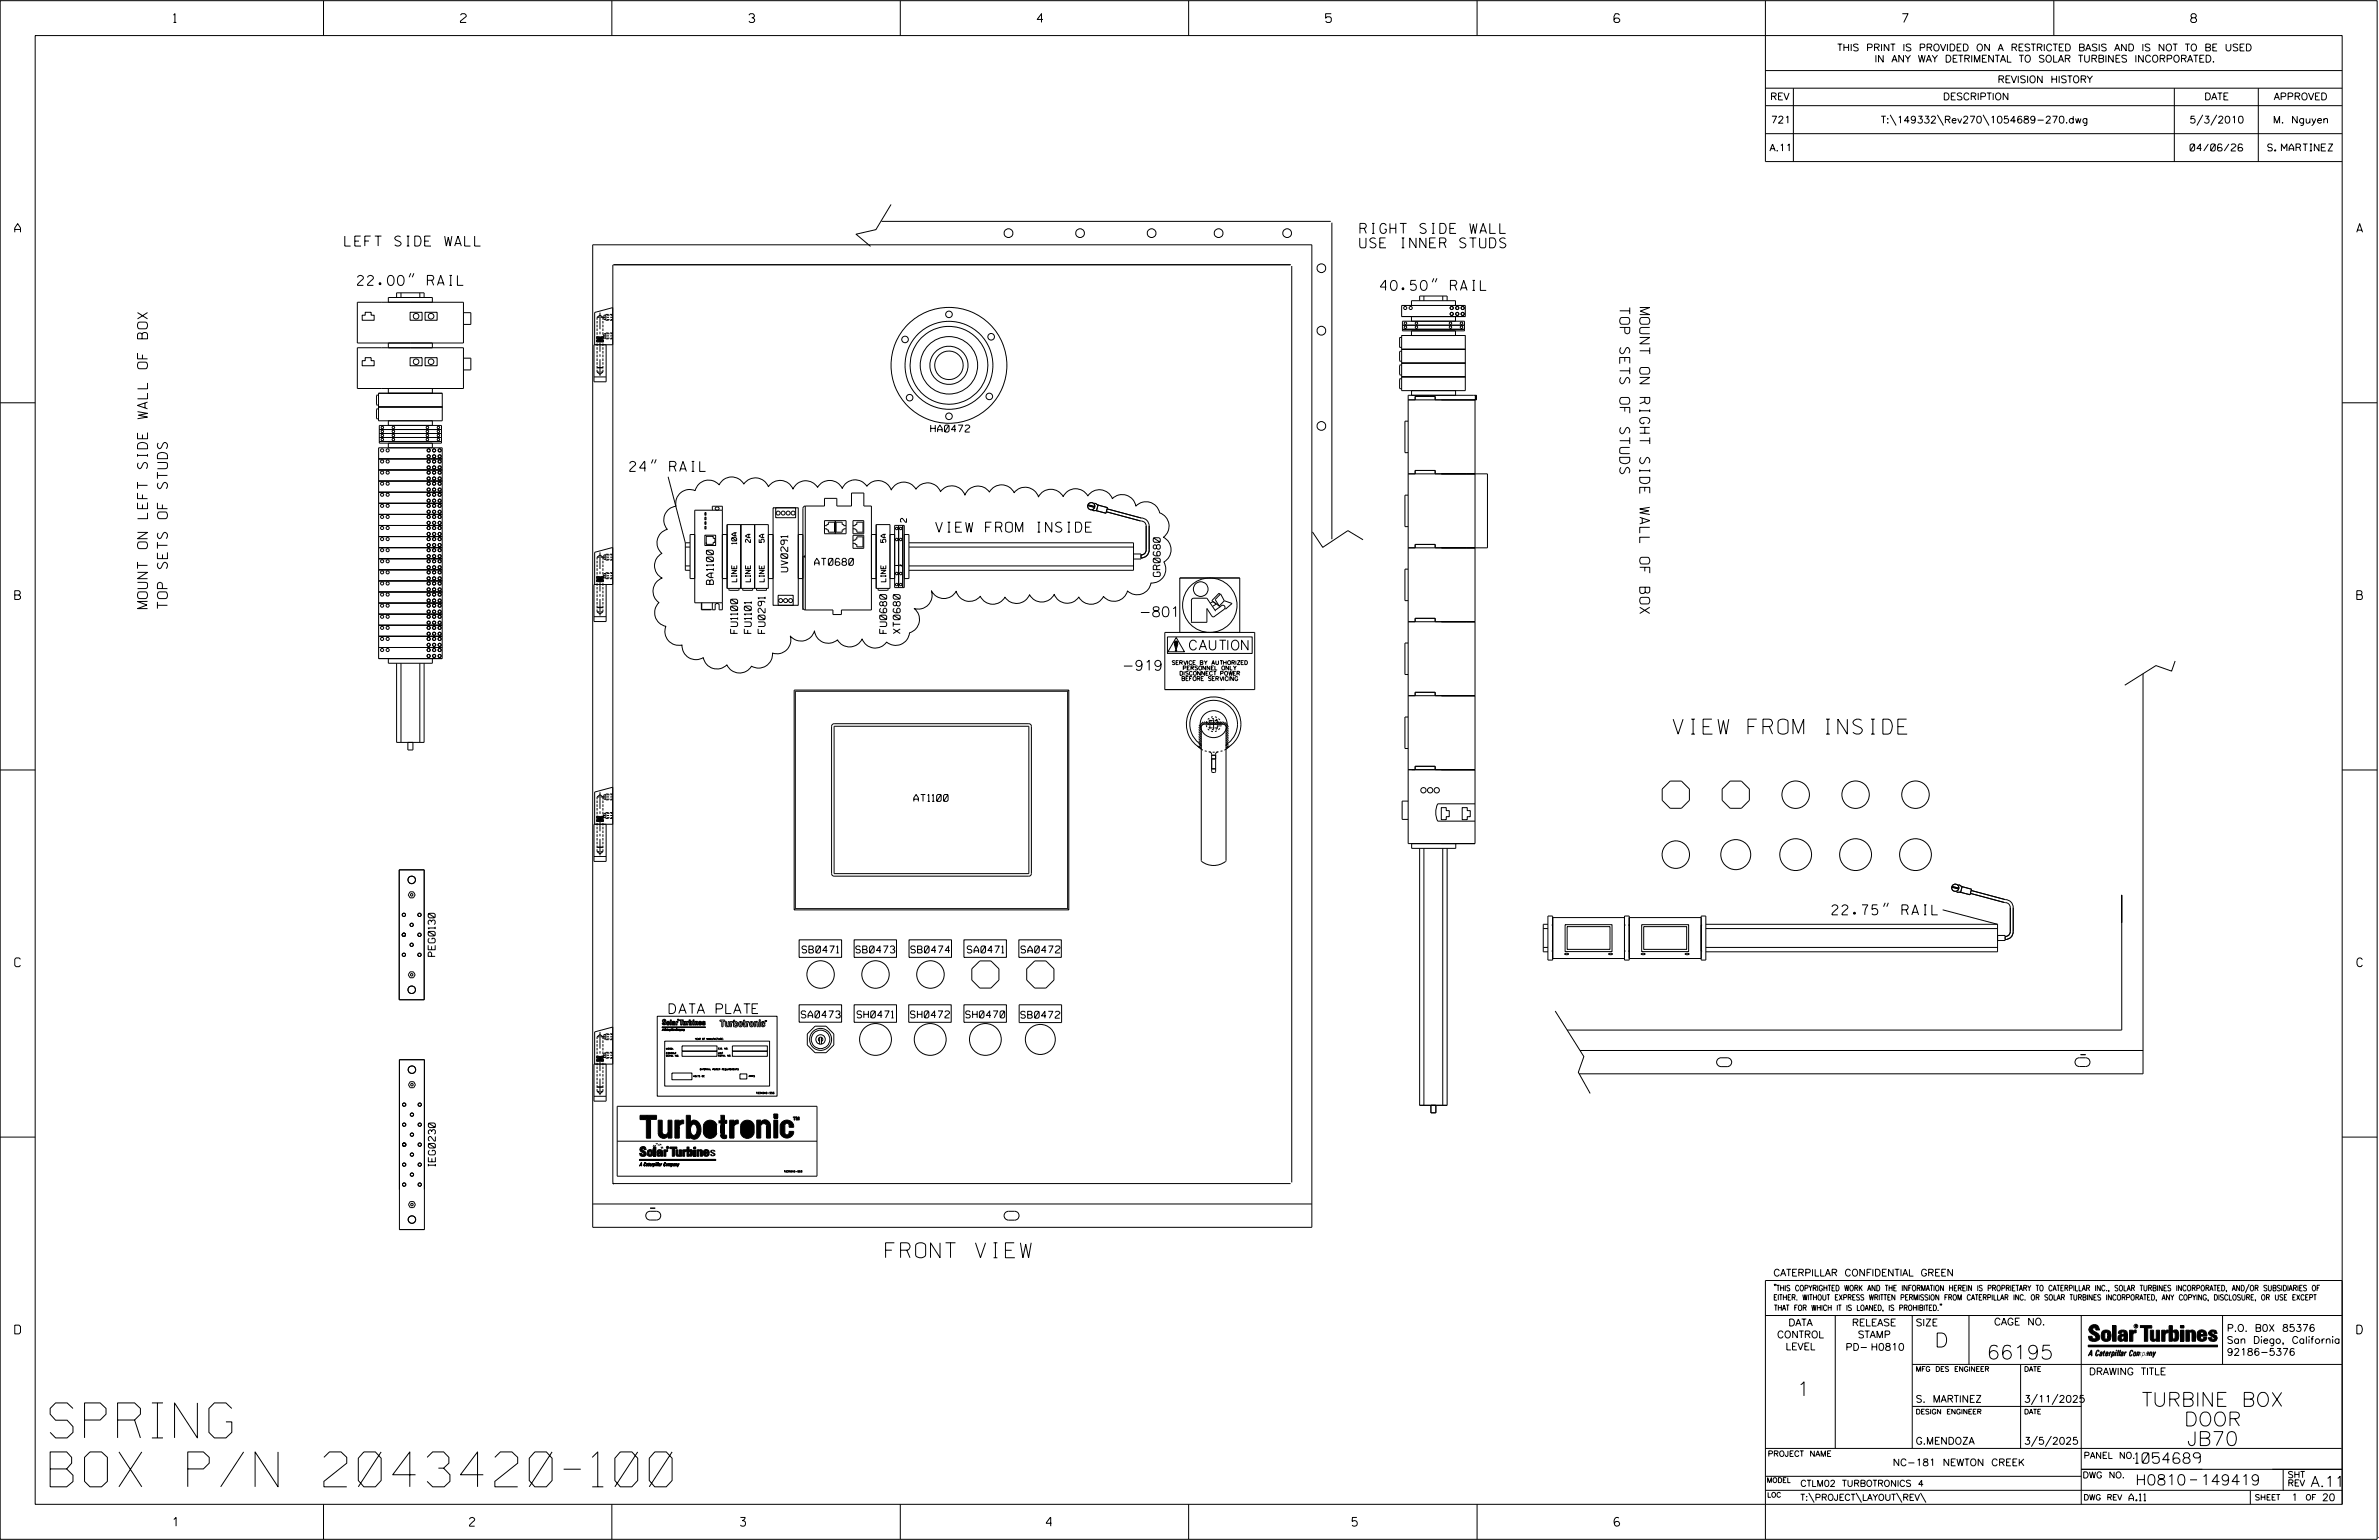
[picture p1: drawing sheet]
<svg xmlns="http://www.w3.org/2000/svg" width="864mm" height="559mm" viewBox="0 0 864 559" stroke-linecap="round" stroke-linejoin="round" font-family="sans-serif">
<defs><g id="words">
<g font-size="12.7">
<text x="18.2" y="521.7">SPRING</text>
<text x="18.2" y="539.5">BOX P/N 2043420-100</text>
</g>
<g font-size="5.4">
<text x="607.4" y="266.4">VIEW FROM INSIDE</text>
<text x="321.5" y="456.4">FRONT VIEW</text>
</g>
<g font-size="5.1">
<text x="702.3" y="488.8">D</text>
<text x="721.2" y="493.2">66195</text>
<text x="652.2" y="506.5">1</text>
<text x="777.5" y="510.3">TURBINE BOX</text>
<text x="792.8" y="517.4">DOOR</text>
<text x="793.9" y="524.5">JB70</text>
</g>
<g font-size="3.8">
<text x="775.1" y="531">1054689</text>
<text x="775.2" y="538.9">H0810</text>
<text x="798.8" y="538.9">149419</text>
<text x="838.8" y="539.5">A.11</text>
</g>
<g font-size="3.6">
<text x="125.2" y="89.3">LEFT SIDE WALL</text>
<text x="493.6" y="89.9">USE INNER STUDS</text>
<text x="493.7" y="84.7">RIGHT SIDE WALL</text>
<text x="129.8" y="103.6">22.00&quot; RAIL</text>
<text x="501.1" y="105.4">40.50&quot; RAIL</text>
<text x="588" y="111.6" transform="rotate(90 588 111.6)">TOP SETS OF STUDS</text>
<text x="595.2" y="111.6" transform="rotate(90 595.2 111.6)">MOUNT ON RIGHT SIDE WALL OF BOX</text>
<text x="228.6" y="171.1">24&quot; RAIL</text>
<text x="339.7" y="193.1">VIEW FROM INSIDE</text>
<text x="53.5" y="220.8" transform="rotate(-90 53.5 220.8)">MOUNT ON LEFT SIDE WALL OF BOX</text>
<text x="60.8" y="220.8" transform="rotate(-90 60.8 220.8)">TOP SETS OF STUDS</text>
<text x="413.5" y="223.8">-801</text>
<text x="407.3" y="243.2">-919</text>
<text x="665" y="332">22.75&quot; RAIL</text>
</g>
<g font-size="3.5">
<text x="431.8" y="235.8">CAUTION</text>
<text x="242.9" y="367.8">DATA PLATE</text>
</g>
<g font-size="3.2">
<text x="63" y="8.2">1</text>
<text x="167.2" y="8.2">2</text>
<text x="271.8" y="8.2">3</text>
<text x="376.5" y="8.2">4</text>
<text x="481.2" y="8.2">5</text>
<text x="690.6" y="8.2">7</text>
<text x="795.3" y="8.2">8</text>
<text x="5.4" y="84.3">A</text>
<text x="855.5" y="84.3">A</text>
<text x="5.4" y="217.5">B</text>
<text x="855.6" y="217.5">B</text>
<text x="5.4" y="350.8">C</text>
<text x="855.6" y="350.8">C</text>
<text x="5.4" y="484">D</text>
<text x="855.6" y="484">D</text>
<text x="62.8" y="553.8">1</text>
<text x="170.4" y="553.8">2</text>
<text x="268.8" y="553.8">3</text>
<text x="379.8" y="553.8">4</text>
<text x="490.8" y="553.8">5</text>
<text x="585.9" y="553.8">6</text>
</g>
<g font-size="2.5">
<text x="666.9" y="18.5">THIS PRINT IS PROVIDED ON A RESTRICTED BASIS AND IS NOT TO BE USED</text>
<text x="680.5" y="22.6">IN ANY WAY DETRIMENTAL TO SOLAR TURBINES INCORPORATED.</text>
<text x="725.1" y="30">REVISION HISTORY</text>
<text x="642.6" y="36.3">REV</text>
<text x="705.3" y="36.3">DESCRIPTION</text>
<text x="800.2" y="36.3">DATE</text>
<text x="825.4" y="36.3">APPROVED</text>
<text x="642.9" y="44.7">721</text>
<text x="682.8" y="44.7">T:\149332\Rev270\1054689-270.dwg</text>
<text x="794.8" y="44.7">5/3/2010</text>
<text x="825.1" y="44.7">M. Nguyen</text>
<text x="642.4" y="54.8">A.11</text>
<text x="795" y="54.8">04/06/26</text>
<text x="823.2" y="54.8">S. MARTINEZ</text>
<text x="337.9" y="156.8">HA0472</text>
<text x="286" y="207.5" transform="rotate(-90 286 207.5)">UV0291</text>
<text x="295.7" y="205.2">AT0680</text>
<text x="421.2" y="209.2" transform="rotate(-90 421.2 209.2)">GR0680</text>
<text x="259" y="212.1" transform="rotate(-90 259 212.1)">BA1100</text>
<text x="267.7" y="229.8" transform="rotate(-90 267.7 229.8)">FU1100</text>
<text x="272.7" y="229.8" transform="rotate(-90 272.7 229.8)">FU1101</text>
<text x="277.7" y="229.8" transform="rotate(-90 277.7 229.8)">FU0291</text>
<text x="321.9" y="229.8" transform="rotate(-90 321.9 229.8)">FU0680</text>
<text x="326.8" y="229.9" transform="rotate(-90 326.8 229.9)">XT0680</text>
<text x="331.7" y="290.8">AT1100</text>
<text x="158" y="347" transform="rotate(-90 158 347)">PEG0130</text>
<text x="291.2" y="345.8">SB0471</text>
<text x="310.7" y="345.8">SB0473</text>
<text x="330.6" y="345.8">SB0474</text>
<text x="351.1" y="345.8">SA0471</text>
<text x="370.6" y="345.8">SA0472</text>
<text x="290.9" y="369.4">SA0473</text>
<text x="311.1" y="369.4">SH0471</text>
<text x="330.5" y="369.4">SH0472</text>
<text x="350.5" y="369.4">SH0470</text>
<text x="370.6" y="369.5">SB0472</text>
<text x="158.1" y="423.2" transform="rotate(-90 158.1 423.2)">IEG0230</text>
<text x="643.8" y="463">CATERPILLAR CONFIDENTIAL GREEN</text>
<text x="645.1" y="485.5">CONTROL</text>
<text x="649.2" y="481.1">DATA</text>
<text x="672.3" y="481.1">RELEASE</text>
<text x="674.4" y="485.5">STAMP</text>
<text x="695.4" y="481.1">SIZE</text>
<text x="723.8" y="480.8">CAGE NO.</text>
<text x="808.4" y="483.1">P.O. B0X 85376</text>
<text x="648.2" y="489.8">LEVEL</text>
<text x="669.9" y="490">PD- H0810</text>
<text x="808.4" y="487.5">San Diego, California</text>
<text x="808.4" y="491.8">92186-5376</text>
<text x="758.3" y="498.9">DRAWING TITLE</text>
<text x="695.4" y="508.9">S. MARTINEZ</text>
<text x="734.8" y="508.9">3/11/2025</text>
<text x="695.4" y="524.1">G.MENDOZA</text>
<text x="734.8" y="524.1">3/5/2025</text>
<text x="687.1" y="531.9">NC-181 NEWTON CREEK</text>
<text x="772.8" y="544.6">A.11</text>
<text x="831.8" y="544.6">1</text>
<text x="842.9" y="544.6">20</text>
</g>
<g font-size="2.3">
<text x="756.4" y="529.2">PANEL NO.</text>
<text x="653.5" y="539.4">CTLM02 TURBOTRONICS 4</text>
<text x="756" y="536.3">DWG NO.</text>
<text x="830.4" y="539.3">REV</text>
<text x="830.4" y="536.2">SHT</text>
<text x="653.5" y="544.5">T:\PROJECT\LAYOUT\REV\</text>
</g>
<text font-size="2.2" x="329.1" y="189.5" transform="rotate(-90 329.1 189.5)">2</text>
<g font-size="2">
<text x="643.8" y="468.4">&quot;THIS COPYRIGHTED WORK AND THE INFORMATION HEREIN IS PROPRIETARY TO CATERPILLAR INC., SOLAR TURBINES INCORPORATED, AND/OR SUBSIDIARIES OF</text>
<text x="643.8" y="471.8">EITHER. WITHOUT EXPRESS WRITTEN PERMISSION FROM CATERPILLAR INC. OR SOLAR TURBINES INCORPORATED, ANY COPYING, DISCLOSURE, OR USE EXCEPT</text>
<text x="644" y="475.6">THAT FOR WHICH IT IS LOANED, IS PROHIBITED.&quot;</text>
<text x="641.7" y="528.5">PROJECT NAME</text>
<text x="756.3" y="544.3">DWG REV</text>
<text x="818.5" y="544.3">SHEET</text>
<text x="836.9" y="544.3">OF</text>
</g>
<g font-size="1.8">
<text x="267.4" y="197.4" transform="rotate(-90 267.4 197.4)">10A</text>
<text x="272.4" y="196.9" transform="rotate(-90 272.4 196.9)">2A</text>
<text x="277.4" y="196.9" transform="rotate(-90 277.4 196.9)">5A</text>
<text x="321.5" y="196.9" transform="rotate(-90 321.5 196.9)">5A</text>
<text x="267.4" y="211.1" transform="rotate(-90 267.4 211.1)">LINE</text>
<text x="272.4" y="211.1" transform="rotate(-90 272.4 211.1)">LINE</text>
<text x="277.4" y="211.1" transform="rotate(-90 277.4 211.1)">LINE</text>
<text x="321.6" y="211.1" transform="rotate(-90 321.6 211.1)">LINE</text>
<text x="695.4" y="497.6">MFG DES ENGINEER</text>
<text x="734.8" y="497.6">DATE</text>
<text x="695.4" y="513.1">DESIGN ENGINEER</text>
<text x="734.8" y="513.1">DATE</text>
<text x="641.3" y="538">MODEL</text>
<text x="641.5" y="543.3">LOC</text>
</g>
<g font-size="1.5">
<text x="425.5" y="241.2">SERVICE BY AUTHORIZED</text>
<text x="428.4" y="245">DISCONNECT POWER</text>
<text x="429.6" y="243.1">PERSONNEL ONLY</text>
<text x="429.1" y="247">BEFORE SERVICING</text>
</g>
<text font-size=".9" x="775.1" y="481.7">R</text>
<g font-size=".7">
<text x="325.9" y="205.3" transform="rotate(-90 325.9 205.3)">1</text>
<text x="327.3" y="205.4" transform="rotate(-90 327.3 205.4)">2</text>
</g>
<g font-size=".6">
<text x="252.3" y="377.3">YEAR OF MANUFACTURE:</text>
<text x="241.8" y="380.8">MODEL</text>
<text x="241.8" y="382.4">CONSOLE</text>
<text x="241.8" y="383.4">SERIAL NO.</text>
<text x="260.7" y="380.8">S.O. NO.</text>
<text x="260.7" y="382.4">UNIT</text>
<text x="260.7" y="383.3">SERIAL NO.</text>
<text x="254" y="388.3">EXTERNAL POWER REQUIREMENTS</text>
<text x="251.7" y="390.8">VOLTS DC</text>
<text x="271.8" y="390.8">AMPS</text>
<text x="274.3" y="396.9">1034040-956</text>
<text x="284.5" y="425.4">1034040-903</text>
</g>
<text font-size=".5" x="242.1" y="416.6">R</text>
<text font-size=".3" x="246" y="370.2">R</text>
</g></defs>
<g fill="none" stroke="#000" stroke-width=".36">
<path d="M.1 .2h862.8v558.4h-862.8zM12.8 12.9h837.4v533h-837.4zM117.4 .2v12.7M222.1 .2v12.7M326.8 .2v12.7M431.5 .2v12.7M536.2 .2v12.7M587.9 5.5l-.5-.5h-1l-.5 1v1.7l.5 .4h1l.6-.4v-.6l-.6-.5h-1l-.5 .5M640.9 .2v58.4h209.3M745.6 .2v12.7M640.9 25.6h209.3M640.9 32h209.3"/>
<path d="M640.9 38.3h209.3M651 32v26.6M789.3 32v26.6M819.8 32v26.6M640.9 48.5h209.3M686.2 41.7l2.1 3.8M703.3 41.7l2.2 3.8M719.9 41.7l2.1 3.8M799.6 41.7l-2.1 3.8M804.7 41.7l-2.2 3.8M323.5 74.2l-5.5 9.1-7.2 1.7 5.2 4.4M149.1 99.2l-.6 1.4"/>
<path d="M150.2 99.2l-.6 1.4M215.2 88.8h261v356.5h-261zM320 80.3h163.1M468.5 96.1h-245.7l-.4 .4 .1 332.8 .4 .2h245.6M468.9 96.5v332.5M483.5 80.8v114.9M131.5 114.4h1.1v-1.1h2.1v1.1h1.1v1.8h-4.3zM141 109.7v-1.8h16v1.8h-27.3v14.8h27.3v1.7h-27.3v14.8h27.3v1.7M144 107.9v-1.6h10v1.6M145.6 106.3v1.6M148.9 113.3h4.3v2.9h-4.3zM149 109.7h19.2v14.8h-19.2"/>
<path d="M152.4 106.3v1.6M154.3 113.3h4.4v2.9h-4.4zM168.2 113.5h2.7v4.2h-2.7M216.7 115.1h.9M216.7 115.1l1.1-.8 1.1 .8v.9M216.7 115.1v.9M216.7 116.5v.9M216.7 117.8v.9M216.7 119.2v.9M217.8 113.5v6M218.1 115.1h1.6M218.9 116.5v.9"/>
<path d="M218.9 117.8v.9M218.9 119.2v.9M219.9 114.4h-.7v1.6h.7M220.2 115.1h.9M220.4 114.4h.9M220.4 116h.9M220.9 114.1h-1v2.1h1M221.4 116.2h1M221.4 114.1h1M221.5 115.1h.9M221.7 114.4h.7M221.7 116h.7"/>
<path d="M222.4 111.6l-6.5 1.8v11.7M508.8 110.8h23.1v4.1h-23.1zM509.1 119.5h22.5M509.1 116.6h22.5v3.5h-22.5zM509.1 118h22.5M512.4 110.8v-1.7h16v1.7M512.4 114.9v1.7M515.3 109.1v-1.7h10v1.7M516.9 107.4v1.7M520.5 101l-.6 1.4M521.6 101l-.6 1.4M523.7 107.4v1.7"/>
<path d="M528.4 114.9v1.7M131.5 130.9h1.1v-1.1h2.1v1.1h1.1v1.8h-4.3zM141 124.5v1.7M148.9 129.8h4.3v2.9h-4.3zM149 126.2h19.2v14.8h-19.2M154.3 129.8h4.4v2.9h-4.4zM168.2 130h2.7v4.2h-2.7M215.6 136.8h4.4M216.6 123h2.5M216.6 123.3h2.5M216.6 122.9v-.7h1.1v.8M216.7 135h.9"/>
<path d="M216.7 120.5v1M216.7 121.9v1.1M216.7 123.3v.9M216.7 124.6v.9M216.7 126v.9M216.7 127.4v.9M216.7 128.7v.9M216.7 130.1v.9M216.7 131.4v.9M216.7 132.8v.9M216.7 134.2v.8M216.7 133.3h2.2z"/>
<path d="M216.7 135l1.1 .8 1.1-.8M217 122.2v.8M217 123.3v.8M217.2 122.2v.8M217.2 123.3v.8M217.5 122.2v.8M217.5 123.3v.8M217.7 123.3v.8h-1.1v-.7M217.8 120.4v.9M217.8 122.2v5.4M217.8 128.6v.8M217.8 130.4v6"/>
<path d="M217.9 122.2v.8M217.9 123.3v.8M218.1 135h.8M218.1 123.3v.8h1v-.7M218.4 122.2v.8M218.4 123.3v.8M218.6 122.2v.8M218.6 123.3v.8M218.8 122.2v.8M218.8 123.3v.8M218.9 120.5v1M218.9 123.3v.9"/>
<path d="M218.9 124.6v.9M218.9 126v.9M218.9 127.4v.9M218.9 128.7v.9M218.9 130.1v.9M218.9 131.4v.9M218.9 132.8v.9M218.9 134.2v.8M219.1 122.9v-.7h-1v.8M219.7 121.9h-.8v.9M219.9 121.1h-.7v1.6h.7M220 125.1v13.4h-4.4v-13.4h6.8"/>
<path d="M220.2 121.9h.9M220.4 121.1h.9M220.4 122.7h.9M220.9 120.8h-1v2.1h1M221.4 120.8h1M221.4 122.9h1M221.5 121.9h.9M221.7 121.1h.7M221.7 122.7h.7M508.8 122.4l-.7 .2v3.3l.7 .1M508.8 127.5l-.7 .1v3.3l.7 .2M508.8 132.4l-.7 .2v3.3l.7 .2"/>
<path d="M508.8 137.4l-.7 .2v3.3l.7 .1M508.8 121.7h23.1v20h-23.1zM508.8 136.7h23.1M508.8 126.8h23.1M508.8 131.8h23.1M512.4 120.1v1.6M528.4 120.1v1.6M.1 146.2h12.7M137.4 143.4l-.7 .1v3.3l.7 .2M137.4 148.4l-.7 .1v3.3l.7 .2M137.4 142.7h23.1v10h-23.1zM137.4 147.7h23.1"/>
<path d="M137.7 154.4h22.6v6.4h-22.6zM137.7 155.9h22.6M137.7 157.3h22.6M137.7 158.8h22.6M141 141v1.7M141 152.7v1.7M157 152.7v1.7M511.2 145.1h24.8M511.2 152.8h-1.2v11.5h1.2M512.4 141.7v1.7M513.7 145.1v-1.2h7.3v1.2M528.4 141.7v1.7"/>
<path d="M536 143.4l-.4 1.7v-1.7l.4 1.7M536 143.4h-24.8v162.7h24.2v-161M536 143.4v1.7M850.2 146.2h12.7M137.4 162.5h23.1v76.5h-23.1zM137.4 166.5h23.1M137.4 170.5h23.1M137.4 174.6h23.1M137.4 178.6h23.1M137.7 160.2h22.6M141 160.8v1.7M157 160.8v1.7"/>
<path d="M237.1 166.7l-.6 1.4M238.2 166.7l-.6 1.4M242.5 173l6.3 24M246.8 179.1a5 5 0 0 1 5.5-1.1 5.1 5.1 0 0 1 8.8-2.1 5.1 5.1 0 0 1 8.9-.3 5.1 5.1 0 0 1 8.9 1 5.1 5.1 0 0 1 9 .9 5 5 0 0 1 8.9-.7 5.1 5.1 0 0 1 9 .4 5 5 0 0 1 8.9-.7 5.1 5.1 0 0 1 8.8 1.3 5.1 5.1 0 0 1 9-.3 5 5 0 0 1 8.9 .9 5 5 0 0 1 8.9 1.3 5.1 5.1 0 0 1 8.9-1.2 5 5 0 0 1 8.9 .3 5.1 5.1 0 0 1 8.9 1.5 5.1 5.1 0 0 1 8.9-.1 5 5 0 0 1 9-.2 5 5 0 0 1 8.9 .9 5 5 0 0 1 8.5 2.8 5.1 5.1 0 0 1 8.7 2.4 5.1 5.1 0 0 1 1.3 8.8 5.1 5.1 0 0 1 .2 9 5.1 5.1 0 0 1-4.7 7.7 5.1 5.1 0 0 1-8.5 2.8 5.1 5.1 0 0 1-8.7 2 5.1 5.1 0 0 1-9 .2 5.1 5.1 0 0 1-8.9-.9 5.1 5.1 0 0 1-9 .1 5.1 5.1 0 0 1-8.9 .9 5 5 0 0 1-9-.3 5 5 0 0 1-8.7-1.9 5.1 5.1 0 0 1-9-.1 5 5 0 0 1-6.2 6.4 5.1 5.1 0 0 1-1.7 8.8 5.1 5.1 0 0 1-8.4 3.4 5 5 0 0 1-8.9-1.2 5 5 0 0 1-8.9 .4 5.1 5.1 0 0 1-8.3-3.3 5.1 5.1 0 0 1-8.8 1.9 5 5 0 0 1-6.5 6.2 5.1 5.1 0 0 1-7.6 4.7 5 5 0 0 1-8.9-.5 5 5 0 0 1-8.6-2.6 5.1 5.1 0 0 1-7.7-4.6 5 5 0 0 1-5.9-6.7 5 5 0 0 1-2.5-8.6 5.1 5.1 0 0 1 1.2-8.9 5 5 0 0 1-.1-9 5 5 0 0 1 2-8.7 5 5 0 0 1 3.1-8.4 5 5 0 0 1 1.4-4.6zM511.2 171.9h28.8v26.9h-28.8M511.2 179.7h-1.2v11.4h1.2M513.7 171.9v-1.2h7.3v1.2M137.4 190.7h23.1M137.4 182.6h23.1M137.4 186.7h23.1M137.4 194.7h23.1M137.4 198.7h23.1"/>
<path d="M222.4 198.6l-6.5 1.8v11.7M248.8 197v9.9h1.7M248.8 198.5h1.7M248.8 197h1.7M252.2 194h-1.7v15.9h1.7M255.9 191h.4v.9h-.4zM255.9 189.3h.4v1h-.4zM255.9 187.7h.4v.9h-.4zM255.9 186h.4v.9h-.4zM255.9 194.2h3.9v3.7h-3.9zM256.4 196.7v.8h2.5v-.7h.6v-1.5h-.6v-.7h-2.5v2.9M258.6 185.1v-1.4h3.6v37.6h-1.1v-1.7a.74 .74 0 0 0-.8-.6 .74 .74 0 0 0-.7 .6v1.7h-1v-2.6"/>
<path d="M262.2 194h1.7M262.2 185.1h-10v33.6h10M263.9 190.4h15v23.1h-15zM268.9 190.4v23.1M273.9 190.4v23.1M278.9 194h1.7v15.9h-1.7M280.6 184.3h9.2v35.3h-9.2zM281.6 184.3h7.2v3.6h-7.2zM291.5 194h-1.7v15.9h1.7M292.3 183.6l-.6 .3-.2 .6v36.8M292.3 183.6v37.7M292.3 183.6h7v-2.8h4.5v2.8h5.3v-4.7h4.5v4.7h2.7v37.7h-10.9v1.7h-3v-1.7h-10.1"/>
<path d="M299.3 190.7h.8v-.4h.6v-.8h2.2v3.6h-2.2v-.8h-.6v-.4h-.8M299.3 188.9h7.8v4.8h-7.8zM303.2 188.9v4.8M307.1 190.7h-.8v-.4h-.6v-.8h-2.2v3.6h2.2v-.8h.6v-.4h.8M309.6 196h.9v-.4h.5v-.8h2.3v3.6h-2.3v-.8h-.5v-.4h-.9M309.6 190.7h.9v-.4h.5v-.8h2.3v3.6h-2.3v-.8h-.5v-.4h-.9M309.6 188.9h3.9v4.8h-3.9zM309.6 194.2h3.9v4.8h-3.9zM316.3 194h1.8M318.1 190.4h5v23.1h-5zM323.1 194h1.7M324.8 190.6h3.5v22.6h-3.5z"/>
<path d="M326.2 190.6v22.6M327.7 190.6v22.6M328.3 194h1.7v15.9h-1.7M330 198.5h81.5M330 197h81.5v9.9h-81.5M394.9 183.4l2.4 .7M394.9 183.2l2.5 .6M396.6 185.2l1.6 .1M397.3 182.6l1.4 .7M398.6 183.3l3.4 .9-.5 2-3.5-.9zM401.6 185.7l12.4 3.3a1.93 1.93 0 0 1 2.1 1.9v8.6a1.81 1.81 0 0 1-1.9 1.9M401.9 184.6l12.4 3.4a2.89 2.89 0 0 1 2.9 2.9v8.6a2.95 2.95 0 0 1-3 3"/>
<path d="M476.4 193l3.8 5.6 9.1-6.1 5.5 3.4M513.7 198.8v-1.2h7.3v1.2M137.4 202.7h23.1M137.4 206.8h23.1M137.4 210.8h23.1M137.4 214.8h23.1M137.4 218.8h23.1M216.6 210h2.5M216.6 210.3h2.5M216.6 209.9v-.7h1.1v.8M216.7 202.2h.9M216.7 202.2l1.1-.8 1.1 .8v.8"/>
<path d="M216.7 202.2v.8M216.7 203.5v.9M216.7 204.9v.8M216.7 206.2v.9M216.7 207.6v.9M216.7 208.9v1.1M216.7 210.3v.9M216.7 211.6v.9M216.7 213v.9M216.7 214.3v1M216.7 215.7v.9M216.7 217.1v.9"/>
<path d="M216.7 218.4v1M216.7 219.8v.9M217 209.2v.8M217 210.3v.8M217.2 209.2v.8M217.2 210.3v.8M217.5 209.2v.8M217.5 210.3v.8M217.7 210.3v.8h-1.1v-.7M217.8 200.4v6.1M217.8 207.4v.9M217.8 209.2v5.4"/>
<path d="M217.8 215.5v1M217.8 217.3v6.1M217.9 209.2v.8M217.9 210.3v.8M218.1 202.2h1.6M218.1 210.3v.8h1v-.7M218.4 209.2v.8M218.4 210.3v.8M218.6 209.2v.8M218.6 210.3v.8M218.8 209.2v.8M218.8 210.3v.8"/>
<path d="M218.9 203.5v.9M218.9 204.9v.8M218.9 206.2v.9M218.9 207.6v.9M218.9 210.3v.9M218.9 211.6v.9M218.9 213v.9M218.9 214.3v1M218.9 215.7v.9M218.9 217.1v.9M218.9 218.4v1M218.9 219.8v.9"/>
<path d="M219.1 209.9v-.7h-1v.8M219.7 208.9h-.8v.9M219.9 201.4h-.7v1.6h.7M219.9 208.1h-.7v1.6h.7M220 212.1v13.4h-4.4v-13.4h6.8M220.2 202.2h.9M220.2 208.9h.9M220.4 201.4h.9M220.4 203h.9M220.4 208.1h.9M220.4 209.7h.9M220.9 201.1h-1v2.1h1"/>
<path d="M220.9 207.8h-1v2.2h1M221.4 203.2h1M221.4 201.1h1M221.4 207.8h1M221.4 210h1M221.5 202.2h.9M221.5 208.9h.9M221.7 201.4h.7M221.7 203h.7M221.7 208.1h.7M221.7 209.7h.7M248.8 205.4h1.7"/>
<path d="M254.7 218.7v2.4l3.5 .2h-3.6v-2.6M262.2 209.9h1.7M264.6 213.5l.2 .7h3.3l.2-.7M269.6 213.5l.2 .7h3.3l.1-.7M274.6 213.5l.2 .7h3.3l.1-.7M282.5 216h5.4v3.6h-5.4zM316.3 209.9h1.8M318.8 213.5l.1 .7h3.3l.2-.7M323.1 209.9h1.7M330 205.4h81.5M411.5 201h2.7v1.8h-2.7M439.4 218.8l1-.5 1.1 .9-1.3 .8"/>
<path d="M442.6 219.9l.5 .2M442.9 215.7l-.4-.4-2.6 2.6 2.7 2M444.4 218l-1.8 1.9M444.4 218l2.9 1-2.3 2-.4-.1M444.4 218l-1.3-2.5-2 2.1 1.5 2.3M511.2 206.5h-1.2v11.4h1.2M137.4 222.8h23.1M137.4 226.9h23.1M137.4 230.9h23.1M137.4 234.9h23.1M141 239v1.7h16v-1.7M215.6 223.8h4.4"/>
<path d="M216.7 222h.9M216.7 221.2v.8M216.7 220.3h2.2zM218.1 222h.8M218.9 221.2v.8M218.9 222l-1.1 .8-1.1-.8M291.5 220.5l.2 .6 .6 .2M422.8 229.5h32.7v20.7h-32.7zM423.8 231.1h30.8v6h-30.8zM426.3 233.6l.5 2 .8-2M426.6 236l.5 .2M426.7 236.1l.4-.2z"/>
<path d="M426.7 235.9l.5 .1-.5 .2zM426.8 236h.1M426.8 235.9l-.2 .1 .3 .2 .2-.3M426.9 235.9l.2 .2M426.9 235.9l-.3 .2M426.9 235.9h.1M427 231.3l3 5.2h-6zM427 235.9l.1 .1M427.1 236l.1 .1M427.1 236.1h.1M427.2 236l-.4 .1M427.5 233.3l-1 .7"/>
<path d="M428.3 229.5v-19.8h21.7v19.8M440.9 223.7l-.6 .1-.4-.2-1.8-2.8v5h-5.8M441.1 221.4l2.1-1.4a.82 .82 0 0 1 1.2-.2 .82 .82 0 0 1 0 1.3l-3.7 2.7M441.3 221.8l-3.2-4.7h-5l-.6 .7v7.8M511.2 233.3h-1.2v11.5h1.2M511.2 225.6h24.2M513.7 225.6v-1.2h7.3v1.2M789.6 239.9l-1.3 3.6-5.7-2-11.3 7.1M145.6 240.7v28.7M152.4 240.7v28.7M154 240.7v28.7h-10v-28.7M387.6 250.8v78.9"/>
<path d="M387.6 250.8h-98.9v78.9M388 250.4h-99.7v79.8M388 250.4l-.4 .4M388 250.4v79.8M511.2 252.4h24.2M513.7 252.4v-1.2h7.3v1.2M777.9 244.4v145.2h-204.6M.1 279.4h12.7M148.1 269.4v2.7h1.8v-2.7M302.1 262.9l.7-.3h70.7l.6 .3 .3 .6v53.5l-.3 .6-.6 .3h-70.7l-.7-.3-.2-.6v-53.5zM302.8 263.5h70.7v53.5h-70.7zM434.7 270.7l2 1.5"/>
<path d="M436.1 269.6l-.9 .9M436.1 270.2l-.9 .9M436.1 267.7l-.9 .9M436.1 268.3l-.9 .9M436.1 269l-.9 .8M436.1 263.9l-.9 .9M436.1 264.5l-.9 .9M436.1 265.1l-.9 .9M436.1 265.8l-.9 .9M436.1 266.4l-.9 .9M436.1 267.1l-.9 .8M436.1 271.5l-.1 .1"/>
<path d="M436.1 271.6a9.9 9.9 0 0 1-3.2-15 9.9 9.9 0 0 1 15.4 0 9.9 9.9 0 0 1-3.2 15M436.1 270.9l-.5 .4M436.7 261.9l-1.5 1.6M437.2 262.8h6.7l.7 .2 .4 .6 .1 48.6a6.5 6.5 0 0 1-9 0v-48.3M437.2 262.8l-.9 .4-.2 .7M437.3 272.4l.7 .2M437.4 261.9l-2.2 2.2M437.9 263.1l.2 .7M438 261.9l-.8 .9M438.1 261.7l-.2 .7M438.5 264.4l.5 .6M438.6 262.4v.7"/>
<path d="M438.7 261.9l-.9 .9M438.7 272.8l.8 .1M438.8 263.8l.5 .5M439 260.6l-.5 .5M439.1 272.8l.5 .3 .2 .6v6.2l.5 .4 1-.3v-6.5l.8-.7M439.2 263.1v1h1M439.3 261.2l-.5 .5M439.3 261.9l-.9 .9M439.6 265.3l.7 .2M439.8 279h1.5M439.8 275.4h1.5M439.8 274h1.5z"/>
<path d="M439.9 264.7l.8 .1M439.9 261.9l-.8 .9M440.2 261.4h-1v1M440.2 272.9h.7M440.3 260.1l-.7 .1M440.5 261v3.6M440.6 261.9l-.9 .9M440.7 260.8h-.8M440.9 261.4h1v1M441 260.1l.7 .2M441.2 261.9l-.9 .9M441.2 272.9h.1"/>
<path d="M441.4 260.9l.6 .4M441.7 265.2l-.7 .2M441.9 261.9l-.9 .9M441.9 263.1v1h-1M442 264.2l-.6 .4M442.2 262.8l.9-.9v1.7M442.3 260.7l.5 .6M442.3 272.8l-.7 .1M442.4 261.9l.2 .9-.2 .9M442.5 261.9l-.9 .9M442.8 264.3l-.5 .5M443.8 272.4l-.7 .2"/>
<path d="M443.8 261.9l-.9 .9M444.4 261.9l-.9 .9M444.9 262.1l-.8 .7M445.2 262.3l-.6 .7M445.5 262.7l-.6 .6M445.8 263.1l-.7 .7M445.9 269.6l-.7 .5-.1 .6M445.9 269.6a8.7 8.7 0 0 0 .8-12.9 8.7 8.7 0 0 0-12.9 .7 8.7 8.7 0 0 0 2.1 12.7l.2 .6M445.9 267.3l-.8 .9M445.9 268l-.8 .9M445.9 268.6l-.8 .9M445.9 269.2l-.8 .9"/>
<path d="M445.9 270.5l-.8 .9M445.9 269.9l-.8 .9M445.9 263.5l-.8 .9M445.9 264.2l-.8 .8M445.9 264.8l-.8 .9M445.9 265.4l-.8 .9M445.9 266.1l-.8 .8M445.9 266.7l-.8 .9M446.4 270.7l-1.9 1.5M511.2 279.3h24.2M511.2 260.2h-1.2v11.4h1.2M513.7 279.3v-1.2h7.3v1.2"/>
<path d="M850.2 279.4h12.7M216.6 297h2.5M216.6 297.3h2.5M216.6 296.9v-.7h1.1v.8M216.7 289.2h.9M216.7 289.2l1.1-.8 1.1 .8v.9M216.7 289.2v.9M216.7 290.5v.9M216.7 291.9v.9M216.7 293.2v.9M216.7 294.6v.9M216.7 295.9v1.1"/>
<path d="M216.7 297.3v.9M216.7 298.7v.8M217 296.2v.8M217 297.3v.8M217.2 296.2v.8M217.2 297.3v.8M217.5 296.2v.8M217.5 297.3v.8M217.7 297.3v.8h-1.1v-.7M217.8 287.5v6M217.8 294.4v.9M217.8 296.2v5.5"/>
<path d="M217.9 296.2v.8M217.9 297.3v.8M218.1 289.2h1.6M218.1 297.3v.8h1v-.7M218.4 296.2v.8M218.4 297.3v.8M218.6 296.2v.8M218.6 297.3v.8M218.8 296.2v.8M218.8 297.3v.8M218.9 290.5v.9M218.9 291.9v.9"/>
<path d="M218.9 293.2v.9M218.9 294.6v.9M218.9 297.3v.9M218.9 298.7v.8M219.1 296.9v-.7h-1v.8M219.7 295.9h-.8v.9M219.9 288.4h-.7v1.6h.7M219.9 295.1h-.7v1.6h.7M220 299.1v13.5h-4.4v-13.5h6.8M220.2 289.2h.9M220.2 295.9h.9M220.4 288.4h.9"/>
<path d="M220.4 290h.9M220.4 295.1h.9M220.4 296.7h.9M220.9 288.1h-1v2.1h1M220.9 294.9h-1v2.1h1M221.4 290.2h1M221.4 288.1h1M221.4 294.9h1M221.4 297h1M221.5 289.2h.9M221.5 295.9h.9M221.7 288.4h.7"/>
<path d="M221.7 290h.7M221.7 295.1h.7M221.7 296.7h.7M222.4 285.6l-6.5 1.8v11.7M511.2 290.7h-2.2v6.6h2.2M523.2 293.1h1.8v1h1.1v2.2h-1.1v1.1h-1.8zM530.8 293.1h1.8v1h1.1v2.2h-1.1v1.1h-1.8zM535.4 291.7h-13.5a7.3 7.3 0 0 0 0 6.3h13.5M144.9 315.6h9.1v47.2h-9.1zM215.6 310.8h4.4M216.7 309h.9M216.7 300v.9"/>
<path d="M216.7 301.4v.9M216.7 302.7v.9M216.7 304.1v.9M216.7 305.4v1M216.7 306.8v.9M216.7 308.2v.8M216.7 307.4h2.2zM217.8 302.5v1M217.8 304.4v6M218.1 309h.8M218.9 300v.9M218.9 301.4v.9"/>
<path d="M218.9 302.7v.9M218.9 304.1v.9M218.9 305.4v1M218.9 306.8v.9M218.9 308.2v.8M218.9 309l-1.1 .8-1.1-.8M512.4 306.1v1.7h16.1v-1.7M515.3 307.8v93.3h10v-93.3M516.9 307.8v93.3M523.7 307.8v93.3M148.8 323.6h1.3l.6 1.1-.6 1.1h-1.3l-.6-1.1zM288.3 330.2h99.7"/>
<path d="M288.7 329.7h98.9M288.7 329.7l-.4 .5M387.6 329.7l.4 .5M560.2 336.9h1.7M561.9 335.4h-1.7v10h1.7M561.9 332.4h1.7v16h-1.7zM563.2 335.7h.4M563.6 333h26.1M568.1 335.5h17.1v9.8h-17.1zM568.9 336.2h15.5v8.3h-15.5zM589.7 335.7h.4M589.7 332.4h1.7v16h-1.7z"/>
<path d="M591.1 335.7h.3M591.4 333h26.1M595.9 335.5h17.1v9.8h-17.1zM596.7 336.2h15.6v8.3h-15.6zM617.5 332.4h1.7v16h-1.7zM617.5 335.7h.4M619.2 335.4h105.9M619.2 336.9h105.9M684.4 327.6l-.6 1.4M685.5 327.6l-.6 1.4M705.2 330.1l19.9 5.3M708.5 321.9l2.5 .7"/>
<path d="M708.6 321.6l2.5 .7M710.2 323.6l1.7 .2M710.9 321.1l1.5 .7M712.3 321.7l3.4 1-.5 2-3.5-.9zM715.3 324.2l12.3 3.3a1.91 1.91 0 0 1 2.2 1.8v8.7a1.81 1.81 0 0 1-1.9 1.8M715.5 323.1l12.4 3.3a2.89 2.89 0 0 1 2.9 2.9v8.7a2.89 2.89 0 0 1-2.9 2.9M725.1 339.4h2.8v1.9h-2.8M725.1 335.4v10h-105.9M727.9 339.8h.1M770.2 334.8v-10v49h-201.3M148.8 352.6h1.3l.6 1.1-.6 1.1h-1.3l-.6-1.1zM290.1 341h15.4v6.4h-15.4z"/>
<path d="M310.1 341h15.3v6.4h-15.3zM330 341h15.4v6.4h-15.4zM349.9 341h15.4v6.4h-15.4zM369.9 341h15.4v6.4h-15.4zM560.2 343.8h1.7M563.2 345.1h.4M563.6 347.8h26.1M568.1 346h1.2a.69 .69 0 0 1-.6 .4 .69 .69 0 0 1-.6-.4zM584 346h1.3a.69 .69 0 0 1-.7 .4 .69 .69 0 0 1-.6-.4zM589.7 345.1h.4M591.1 345.1h.3M591.4 347.8h26.1"/>
<path d="M595.9 346h1.2a.69 .69 0 0 1-.6 .4 .69 .69 0 0 1-.6-.4zM611.8 346h1.3a.71 .71 0 0 1-.6 .4 .71 .71 0 0 1-.7-.4zM617.5 345.1h.4M619.2 343.8h105.9M216.7 376.2h.9M216.7 376.2l1.1-.8 1.1 .8v.8M216.7 376.2v.8M216.7 377.5v.9M216.7 378.8v1M217.8 374.5v6M218.1 376.2h1.6M218.9 377.5v.9"/>
<path d="M218.9 378.8v1M219.9 375.4h-.7v1.6h.7M220.2 376.2h.9M220.4 375.4h.9M220.4 377h.9M220.9 375.1h-1v2.2h1M221.4 377.3h1M221.4 375.1h1M221.5 376.2h.9M221.7 375.4h.7M221.7 377h.7M222.4 372.7l-6.5 1.7v11.7"/>
<path d="M238.6 368.8h43.5v29h-43.5zM240.3 372.6h15.8v.2h-15.8zM240.6 370.1l.5-.2 .5 .2 .2 .4h-.5l-.2-.3-.2 .2 .1 .2a.69 .69 0 0 1 .7 .4 .69 .69 0 0 1-.2 .8l-1-.1-.1-.4h.4l.3 .3 .2-.2-.1-.2a.72 .72 0 0 1-.6-1.1zM240.7 373.3l.1 .6h-.5zM240.7 373.3v.4h-.2zM241.3 377.8h38.1v16.3h-38.1zM241.4 373.3l.3 .2-.3-.1-.1 .4h.2l-.2 .2zM241.7 373.8l.2-.1zM241.8 373.5l.2 .1-.2 .4 .2-.4zM242.3 373.4l-.2 .5zM242.5 371.7l.2-.5-.2-.6h.3a.86 .86 0 0 1 0 1.3l-.3 .1M242.5 373.5l.3 .1-.3 .4z"/>
<path d="M242.5 373.6l.2 .1zM243 373.5l-.2 .4zM243.3 373.5l.2 .3-.4 .4zM243.3 373.6v.3zM243.3 370.1h.4v1.8h-.4zM243.7 373.5l-.1 .4zM243.8 373.3h.1M244 373.3l-.2 .6zM244.1 370.7h.9l.1 1.2h-.4v-1.1l-.7 .2zM244.2 373.3l-.1 .6zM244.4 373.5l.2 .1-.3 .4 .2-.4zM244.4 373.7l-.1 .2z"/>
<path d="M244.7 371.5l-.4 .2 .4-.6-.5 .1-.3 .3 .2 .4 .6-.1M244.8 373.5l-.1 .4zM245.4 370.6h.7v.3l-.3 .1v.9h-.4zM245.4 373.4l.3-.1h-.2l-.1 .5h.3l-.3 .2zM245.9 373.6l.1 .3zM246 373.5v.3zM246.3 373.5h.5l-.1 .4v-.4l-.5 .4zM246.6 370.1h1.4v.2h-.5v1.6h-.4v-1.6h-.5zM247 373.5l.2 .2-.4 .5zM247.1 373.6l-.1 .3zM247.3 373.8l.2-.1zM247.4 373.5l.2 .1-.2 .4z"/>
<path d="M247.6 379.5h12.7v1.9h-12.7zM247.8 373.5h.3l-.1 .4v-.4l-.3 .4zM247.9 370.6h.4l.1 1.1 .2-1.1h.4v1.3h-1zM248.2 373.5l.1 .4 .2-.4-.4 .7zM249.2 370.6h.8v.3l-.3 .2v.8h-.5zM250.2 370.1h.4l-.1 1.8h-.3zM250.6 370.7l.7 .1-.1 1.1-.7-.1v-.4l.2 .3 .2-.4-.2-.5-.2 .3zM251.5 370.1h.5v.2h-.5zM251.5 370.6h.5v1.3h-.5zM252.2 370.6l1 .1 .2 1.2h-.5l-.1-1.1-.2 .1v1h-.4zM253.7 370.7l.4-.1-.1 1.1 .7-.2a.69 .69 0 0 1-1 .3 .69 .69 0 0 1 0-1.1zM254.1 370.6l.5 .1 .1 .6h-.8v-.2h.5z"/>
<path d="M255.1 370.7h.8l.1 .3-.7-.1 .7 .6a.58 .58 0 0 1-.5 .5 .58 .58 0 0 1-.6-.5l.8 .1-.7-.5zM261.3 370.1h1.8v.5h-.6v2h-.5v-2h-.7zM263.3 370.7h.4v1.2l.4 .3 .2-.4v-1.1h.5v1.9h-.5v-.3l-.4 .3-.4-.2zM265.1 370.7h.9v.4l-.5 .2v1.3h-.4zM265.9 379.5h12.7v1.9h-12.7zM266.3 370.1h.4v.8a.83 .83 0 0 1 1.1 .2 .83 .83 0 0 1-.1 1.1l-.4 .5-1-.1zM266.9 371.2a.52 .52 0 0 1 .5 .5 .52 .52 0 0 1-.5 .5zM268.4 370.8l.7-.1 .3 .3 .1 1a.72 .72 0 0 1-.7 .6 .72 .72 0 0 1-.7-.6zM268.7 371l.4 .2v.8l-.3 .3-.2-.3zM269.9 370.1h.4v.6h.3v.3h-.3l.3 1.6-.6-.2-.1-1.4h-.2zM270.9 370.7h.9v.4l-.4 .2v1.3h-.5zM272.3 370.8l.5-.1 .6 .3 .1 1a.75 .75 0 0 1-.7 .6 .75 .75 0 0 1-.7-.6v-.8z"/>
<path d="M272.6 371l.4 .2-.2 1.1-.2-.3zM273.8 370.7h.4v.2l.4-.3 .5 .2 .2 1.8h-.5v-1.4l-.3-.2-.3 .2v1.4h-.4zM275.3 371.2h.1M275.6 370h.4v.4h-.4zM275.6 370.7h.4v1.9h-.4zM276.3 372h.1M276.9 372.6h.1M277 372.6h.1M277.2 372l-.2 .2-.2-.2 .1-.9h.3v.3h.5a.73 .73 0 0 0-.6-.8 .73 .73 0 0 0-.8 .6v.8M277.2 372l.5-.1a.74 .74 0 0 1-.6 .7 .74 .74 0 0 1-.8-.6M277.2 372h.1M277.8 370.4v.2v-.2"/>
<path d="M278 370.3v.3h.3v-.3l-.1 .3-.1-.3h-.4l.3 .1M278.2 370.6l-.1-.2v.2M290.1 364.6h15.4v6.3h-15.4zM297.5 377.9a.81 .81 0 0 1-.3-1.2 .81 .81 0 0 1 1.3 0 .81 .81 0 0 1-.3 1.2M297.5 376.4v2.4M298.2 376.4v2.4M310.1 364.6h15.3v6.3h-15.3zM329.9 364.6h15.4v6.3h-15.4zM349.9 364.6h15.4v6.3h-15.4zM370 364.6h15.4v6.5h-15.4zM564.6 366.9l10.4 16.5-2.1 5.7 4.4 7.7M145 384.5h9.1v61.7h-9.1z"/>
<path d="M148.9 392.5h1.3l.6 1.1-.6 1.1h-1.3l-.6-1.1zM215.6 397.8h4.4M216.6 384h2.5M216.6 384.3h2.5M216.6 383.9v-.6h1.1v.7M216.7 396h.9M216.7 380.2v.9M216.7 381.6v.9M216.7 382.9v1.1M216.7 384.3v.9M216.7 385.7v.9M216.7 387v.9"/>
<path d="M216.7 388.4v.9M216.7 389.7v.9M216.7 391.1v.9M216.7 392.5v.8M216.7 393.8v.9M216.7 395.2v.8M216.7 394.4h2.2zM217 383.3v.7M217 384.3v.8M217.2 383.3v.7M217.2 384.3v.8M217.5 383.3v.7"/>
<path d="M217.5 384.3v.8M217.7 384.3v.8h-1.1v-.7M217.8 381.4v.9M217.8 383.2v5.5M217.8 389.6v.9M217.8 391.4v6M217.9 383.3v.7M217.9 384.3v.8M218.1 396h.8M218.1 384.3v.8h1v-.7M218.4 383.3v.7M218.4 384.3v.8"/>
<path d="M218.6 383.3v.7M218.6 384.3v.8M218.8 383.3v.7M218.8 384.3v.8M218.9 382.9h.8M218.9 380.2v.9M218.9 381.6v.9M218.9 382.9v1M218.9 384.3v.9M218.9 385.7v.9M218.9 387v.9M218.9 388.4v.9"/>
<path d="M218.9 389.7v.9M218.9 391.1v.9M218.9 392.5v.8M218.9 393.8v.9M218.9 395.2v.8M218.9 396l-1.1 .8-1.1-.8M219.1 383.9v-.6h-1v.7M219.9 382.1h-.7v1.6h.7M220 386.1v13.5h-4.4v-13.5h6.8M220.2 382.9h.9M220.4 382.1h.9M220.4 383.7h.9"/>
<path d="M220.9 381.8h-1v2.2h1M221.4 381.8h1M221.4 384h1M221.5 382.9h.9M221.7 382.1h.7M221.7 383.7h.7M243.9 389.4h7.3v2.4h-7.3zM247.6 381.5h12.7v1.8h-12.7zM265.9 381.5h12.7v1.8h-12.7zM268.6 389.7h2.5v1.8h-2.5zM573.5 381.2h204.4M623.6 384.3l.9-.4 2.5-.1a1.61 1.61 0 0 1 1.6 1.6 1.61 1.61 0 0 1-1.6 1.6h-2.2a1.6 1.6 0 0 1-1.5-1 1.6 1.6 0 0 1 .3-1.7z"/>
<path d="M753.7 384.3l.8-.5h2.6a1.59 1.59 0 0 1 1.6 1.6 1.59 1.59 0 0 1-1.6 1.6h-2.3a1.6 1.6 0 0 1-1.4-1 1.6 1.6 0 0 1 .3-1.7zM755.3 382.7h1.8M.1 412.6h12.7M224 414.1h72.6M224 401.4h72.6v25.4h-72.6zM232.3 404.7h6v1.5h-2.2v6.8h-1.5v-6.7h-2.3zM232.5 416.4a1.32 1.32 0 0 1 1.8 0l.3 .8h-.8l-.4-.5-.4 .3 .3 .4a1.25 1.25 0 0 1 1.1 .7 1.25 1.25 0 0 1-.2 1.4l-.9 .1-.9-.3-.2-.8h.8v.4l.4 .2 .4-.4-.2-.3a1.31 1.31 0 0 1-1.1-2zM235.1 404.7l-1.6 1.6M236 419.2a1.43 1.43 0 0 0 0-1.8v-.2l.9 .3 .1 .9-.1 .8-.9 .4M236.1 412.7l-.2 .3M237 416.8l.1 .7M237.3 416.2h.8v3.4h-.8z"/>
<path d="M237.4 416.8l.2 .7M237.5 418.1l.6 .4M237.5 415.5l-.4 .6M238.1 418l.7 .1M238.1 415.6l-.5 .5M238.6 417.5l.5-.3a1.01 1.01 0 0 1 1.4 .7v1.7h-.6l-.2-2-1.2 .3zM238.8 415.4l.7 .2M238.8 415l-.7 .1M238.9 406.5h1.5v4.2a1.07 1.07 0 0 0 1.2 1 1.07 1.07 0 0 0 .9-1.2v-4h1.4v6.5h-1.4v-1a1.88 1.88 0 0 1-2.2 1 1.88 1.88 0 0 1-1.4-2zM239.5 418.5l-.7 .1M239.5 415.1l.6 .4M239.8 418.8l-.4 .4-.3-.4 .3-.3 .4-.1 .1-.4-1 .1-.4 .4 .1 .9a.84 .84 0 0 0 1.3-.2"/>
<path d="M240 417.5l-.5 .5M240 416.1l.1 .7M240.5 416.1l.1 .7M240.5 417.5l-.4 .6M241 417.2h.7v.3l.7-.3v.6l-.6 .1-.1 1.7h-.7zM243.2 416.2h2.5v.6h-.9v2.8h-.7v-2.8h-.9zM245 406.5h1.6v.6l.5-.5 1.1-.1v1.3l-.8 .1-.8 .8v4.3h-1.6zM245.4 417.2h.7v1.9l.3 .1 .2-.1v-1.9h.8v2.4h-.8v-.3l-.6 .3-.4-.1zM245.7 410.1h.7M245.7 408.9l-.4 .6M246.4 408.9l.3 .6M246.6 411.4l-1.6 1.6"/>
<path d="M247.8 417.2h.7v.3l.7-.3v.6l-.5 .1-.2 .4v1.3h-.7zM249.1 404.7h1.5v2.7a1.87 1.87 0 0 1 2-.9 1.87 1.87 0 0 1 1.5 1.6 3.9 3.9 0 0 1-1.7 5.2l-1.2-.1-.6-.6v.4h-1.5zM249.4 416.2h.7v3.4h-.7zM250.1 417.4a.83 .83 0 0 1 1.3 .1v1.6a.76 .76 0 0 1-1.3 .2v-.6l.3 .5a1.31 1.31 0 0 0 0-1.7l-.3 .4zM251.2 408.2a1.04 1.04 0 0 1 1.2-.2 1.04 1.04 0 0 1 .6 1.2 1.99 1.99 0 0 1-1.4 2.8 2.73 2.73 0 0 1-.4-3.8zM251.8 416.2h.8v.5h-.8zM251.8 417.2h.8v2.4h-.8zM253 417.2h.7v.2l.7-.2 .4 .1 .2 2.3h-.7l-.2-2-.4 .1v1.9h-.7zM255.5 417.5l.9-.3v.4a1.03 1.03 0 0 0 0 1.6l.3-.5h.7a1.12 1.12 0 0 1-1.5 .8 1.12 1.12 0 0 1-.5-1.6zM256.4 417.2a1.04 1.04 0 0 1 1.1 1.3h-1.5v-.4h.8zM260 408.3v2.9M260.2 408.3a2.56 2.56 0 0 0-2.4-1.8 2.56 2.56 0 0 0-2.5 1.8v2.9a2.53 2.53 0 0 0 2.5 1.9 2.53 2.53 0 0 0 2.4-1.9"/>
<path d="M261.5 404.7h1.5v1.8h.8v1.1h-.8v4l.2 .2 .6 .1v1.1a1.49 1.49 0 0 1-2.3-1.2M261.5 411.1h.1M261.5 408.3v2.8M264.9 406.5h1.6v.6l.8-.6h.7v1.3l-1.1 .3-.4 .6v4.3h-1.6zM269.5 407.2a2.57 2.57 0 0 1 4.3 1.1v2.9a2.53 2.53 0 0 1-2.5 1.9 2.53 2.53 0 0 1-2.4-1.9v-2.9zM270.8 407.8l.8-.1 .4 .3 .1 3.1a.8 .8 0 0 1-.8 .8 .8 .8 0 0 1-.8-.7v-2.9zM272.1 411.1h.1M274.7 406.4h1.5v1a1.87 1.87 0 0 1 2.2-1 1.87 1.87 0 0 1 1.3 2.2v4.4h-1.5v-4.6a1.09 1.09 0 0 0-1.3-.7 1.09 1.09 0 0 0-.7 1.2v4.1h-1.5zM279.7 408.4h.1M280.9 406.4h1.4v6.5h-1.4zM280.9 404.2h1.4v1.5h-1.4zM281.1 404.2l-.2 .3"/>
<path d="M282.3 412.2l-.7 .7M283.2 411.2h.1M283.8 407.2a2.48 2.48 0 0 1 2.8-.6 2.48 2.48 0 0 1 1.5 2.4h-1.6v-.6a.78 .78 0 0 0-.8-.8 .78 .78 0 0 0-.8 .8v2.6a.78 .78 0 0 0 .8 .8 .78 .78 0 0 0 .8-.8v-.5h1.6a2.5 2.5 0 0 1-2.2 2.4 2.5 2.5 0 0 1-2.7-1.7v-2.9zM285.3 412.9h.1M285.7 412.9h.1M286.5 411.1h.1M287.9 405.3h1l-.4 .2v.9h-.2v-.9zM288.5 405.9l-.2 .3M289 405.3h.3l.3 .9 .2-.9h.3v1.1h-.2v-.9l-.2 .9h-.2l-.3-.8v.8h-.2zM289.2 405.3l-.2 .1M519.4 401.1v2.7h1.8v-2.7M850.2 412.6h12.7"/>
<path d="M148.9 436h1.3l.6 1.1-.6 1.1h-1.3l-.6-1.1zM215.2 436.9h261M222.4 429.2l.4 .4M232.1 420.7h27.7v.4h-27.7zM232.2 420.7h27.6v.4h-27.6zM232.2 420.9h27.6M232.8 421.9l.1 1.2-.1-.3-.7 .3zM232.8 422v.7h-.4zM234.1 421.9l.4 .1v.2l-.2-.3-.3 .2-.1 .9 .4-.3-.4 .4-.2-.2zM234.8 422.7h.2l-.3 .3zM234.8 422.3h.4l-.2 .8-.5-.1 .5-.4v-.3l-.3 .2zM234.9 440l.8-.4 2.6-.1a1.59 1.59 0 0 1 1.6 1.6 1.59 1.59 0 0 1-1.6 1.6h-2.3a1.6 1.6 0 0 1-1.5-1 1.6 1.6 0 0 1 .4-1.7z"/>
<path d="M235.4 422.2l.3-.2 .1 .2-.3 .9h-.2zM236 422.3l.4 .1v.3h-.5v.3l.5-.2-.4 .3zM236 438.4h1.8M236 422.4l.3-.1v.3h-.3zM236.7 422.2h.4l-.6 .9zM237.3 422.2h.2a.4 .4 0 0 1 .2 .5 .4 .4 0 0 1-.5 .3l-.2 .4zM237.4 422.3l.3 .1-.4 .7zM238.1 422.2l-.3 .9zM238.2 422h.1M238.6 421.9l-.3 1.2zM239 421.9l-.3 1.2zM239.3 422.3l.3-.1-.1 .9-.5-.1 .5-.5-.1-.2-.3 .2z"/>
<path d="M239.3 422.7l.2 .1-.4 .2zM240 422.2l.3 .1-.6 .8zM241.3 421.9h.3l.1 .3-.3-.3-.2 .2-.2 .8 .2 .2 .3-.3-.4 .3-.2-.2zM241.9 422.3h.5l-.5 .8zM242 422.4h.3l-.3 .6zM242.7 422.2l.7 .1-.1 .8v-.8l-.4 .8v-.8l-.4 .8zM243.8 422.2l.5 .1-.1 .4-.7 .7zM243.9 422.3l.3 .1-.3 .6zM244.6 422.3l.4 .2-.2 .6-.4-.1 .5-.5-.1-.2-.3 .2zM244.6 422.7h.3l-.3 .3zM245.3 422.2l.4 .1-.1 .8v-.8l-.5 .8zM246 422.2l.1 .7 .5-.7-.7 1.2z"/>
<path d="M365 440l.8-.4 2.5-.1a1.61 1.61 0 0 1 1.6 1.6 1.61 1.61 0 0 1-1.6 1.6h-2.2a1.6 1.6 0 0 1-1.5-1 1.6 1.6 0 0 1 .4-1.7zM640.9 477.3h209.3M644.2 466.1l-.1 .4M644.7 466.1l-.2 .4M666.2 477.3v48.3M694.2 477.3v48.3M704.4 473.3l-.1 .4M704.8 473.3l-.1 .4M714.8 477.3v17.8M755.5 477.3v68.6M806.8 477.3v17.8M816.5 466l-1.4 3.1"/>
<path d="M850.2 464.6h-209.3v94M850.2 464.8v81.1M694.2 495.1h156M733.5 495.1v30.5M758.6 481.4a2.02 2.02 0 0 1 3.1-.1l.5 1.3h-1.3l-.2-.6-.4-.2-.6 .1-.1 .4 .4 .7a2.46 2.46 0 0 1 2.2 2.9 2.83 2.83 0 0 1-3.8 .3l-.3-1.3h1.3l.2 .7 .6 .3 .5-.2 .2-.5-.4-.6-1.9-1.2-.4-.9zM759.2 491.3h-.7l.7-1.2v1.9h.2l-.1-2.1-1.3 2.1 .5-.5h.7M761.3 490l.3-.2 .4 .3-.1 .3-.3-.4-.4 .3-.3 1.6h.4l.4-.5-.3 .6-.4 .1-.3-.4zM762.6 490.6l.5-.1-.1 1.4h-.9a.74 .74 0 0 1 .9-.8l-.3 .7-.5 .1 .2-.5 .6-.2v-.5l-.7 .2zM763 483.2a2.17 2.17 0 0 1 3.1 0l.3 1.4-.3 1.5a2.17 2.17 0 0 1-3.1 0l-.3-1.5zM763.6 490.5l.4-.4 .2 .6h-.3l-.3 .9 .2 .4-.3-.1zM764.1 483.7l.5-.4 .4 .3v2.2l-.4 .2-.5-.2zM764.6 491.1l.6 .2v-.7l-.4-.1-.4 .6-.1 .8h.6"/>
<path d="M764.6 491.1l-.1 .8h.4M764.6 482.6v.8M764.8 490.7l.4 .1v.3h-.6zM765 491.5l-.1 .4zM766 490.5l-.5 1.5zM766 490.8l.4-.3-.4 .4M766.9 481h1.3v5.7h-1.3zM767 490.8l.5 .1-.3 .8-.4 .2zM767.3 490.5h-.5l-.5 2M767.3 490.5a.8 .8 0 0 1 .2 1 .8 .8 0 0 1-.9 .4l-.1 .6M767.3 490.5l-.1 .2M768.1 490.5l-.4 1.5z"/>
<path d="M768.2 489.9h.3l-.1 .2h-.2zM769 489.9l-.5 2.1zM769.7 489.9l-.6 2.1zM770.1 491.4l.5-.3-.5 .8zM770.4 491.9h.1M770.6 491.1l.1-.4-.7 .2 .1-.3 .6-.1 .2 .3-.5 1.1M770.6 491.1a.74 .74 0 0 0-.8 .8h.6M771 484.8h-.7l-.3 .6 .4 .7 .5-.3 .1-2.4h-.8l-.1 .4h-1.2a1.71 1.71 0 0 1 1.8-1.3 1.71 1.71 0 0 1 1.6 1.4v2.8h-1.1l-.1-.6M771 484.2l-1.5 .1a1.41 1.41 0 0 0 0 2.4l.5 .1 1.1-.7M771.2 486.1h-.1M771.4 490.5l.1 .3 .4-.3-.9 1.5zM771.5 490.8h.1"/>
<path d="M773 482.7h1.2v.5l.5-.5 .7-.1v1h-.6l-.5 .4-.1 2.7h-1.2zM773.3 490.3l.6-.4 .4 .2-.1 .4-.3-.4a1.28 1.28 0 0 0-.5 1.8l.6-.4-.1 .4-.8 .1zM774.7 490.8l.5-.3a.88 .88 0 0 1 .2 .9 .88 .88 0 0 1-.7 .7l-.2-.2zM774.8 490.9h.5l-.3 1h-.3l-.2-.2zM775.2 490.5l-.1 .2M776.8 481h4.3v.9h-1.5v4.8h-1.3M776.8 490.6l-.8 .2v-.3l-.4 1.5 .8-1.3v1.3l.3-1.2M779.3 491.1h.4M779.6 490.5h.3l-.3 1.4M779.6 490.7h.2l-.1 .4M779.7 491.1l-.1 .4M779.7 491.1l-.4 .2"/>
<path d="M780.1 492l.4-1.5 .1 .3 .3-.3 .3 .2-.3 1.3v-1.3l-.7 1.3M780.6 482.7h1.2v2.7l.1 .4 .4 .3 .4-.7v-2.7h1.2l.1 4h-1.3v-.5l-1.1 .6-.7-.3-.3-.7zM781.6 492.5l1-2-.8 1.3-.2-1.3-.2 2M784.7 482.7h1.2v.5l.5-.5 .7-.1v1h-.5l-.6 .4-.1 2.7h-1.2zM787.4 481h1.2v2a1.4 1.4 0 0 1 2.2 .2l.1 1.4-.4 1.9-1.5 .1-.4-.5v-1l.5 .9 .5-.3v-2.1l-.5-.4-.5 .7v2.8h-1.2zM791.5 482.7h1.3v4h-1.3zM791.5 481h1.3v.9h-1.3zM793.5 482.7h1.3v.4l.7-.5 1.1 .2 .4 .6v3.3h-1.3l-.2-3.4-.7 .2v3.2h-1.3zM794.8 483.1h.1M797.7 483.2a1.92 1.92 0 0 1 2.4-.5 1.92 1.92 0 0 1 1 2.1h-2.3v.8l.6 .5 .5-.3v-.5h1.2a1.83 1.83 0 0 1-2.1 1.4 1.83 1.83 0 0 1-1.5-2.1zM798.8 484.2v.6M799.1 483.4h.6l.2 .8h-1.1z"/>
<path d="M804.6 482.9a1.84 1.84 0 0 0-2.9 .8 3.3 3.3 0 0 0 2.2 1.9l-.5 .5-.4-.3-.1-.4h-1.2l.1 .6a1.92 1.92 0 0 0 2.9 .4M804.9 483.8h-1.2l-.2-.6-.5 .1-.1 .3 .1 .3 1.8 .9M805.1 488.1h-47.1v.6h47.1M694.2 510.3h61.3M739.6 505.8l-2.2 3.9M747.1 505.8l-2.2 3.9M640.9 525.6h209.2M640.9 535.7h114.6M739.6 521.1l-2.2 3.8M744.7 521.1l-2.2 3.8M755.5 533.2h94.7M795 537h2.6"/>
<path d="M828.8 533.2v7.6M117.4 545.9v12.7M222.1 545.9v12.7M326.8 545.9v12.7M431.5 545.9v12.7M536.2 545.9v12.7M640.9 540.8h209.3M656.6 541.7l2 3.5M673.8 541.7l1.9 3.5M688.4 541.7l2 3.5M697.2 541.7l1.9 3.5M816.9 541v4.9"/>
<path d="M863.5 558h.1"/>
<circle cx="366.1" cy="84.6" r="1.59"/>
<circle cx="392.1" cy="84.6" r="1.58"/>
<circle cx="418" cy="84.6" r="1.58"/>
<circle cx="442.4" cy="84.6" r="1.59"/>
<circle cx="467.3" cy="84.6" r="1.58"/>
<circle cx="479.7" cy="97.3" r="1.59"/>
<circle cx="151" cy="114.7" r="1.02"/>
<circle cx="156.5" cy="114.7" r="1.02"/>
<circle cx="344.5" cy="114.1" r="1.19"/>
<circle cx="510.1" cy="111.8" r=".57"/>
<circle cx="510.2" cy="118.7" r=".46"/>
<circle cx="510.2" cy="117.3" r=".45"/>
<circle cx="512.1" cy="111.8" r=".57"/>
<circle cx="514.2" cy="118.7" r=".45"/>
<circle cx="514.2" cy="117.3" r=".45"/>
<circle cx="526.5" cy="118.7" r=".45"/>
<circle cx="526.5" cy="117.3" r=".44"/>
<circle cx="527" cy="113.9" r=".57"/>
<circle cx="527" cy="111.8" r=".57"/>
<circle cx="529" cy="113.9" r=".57"/>
<circle cx="529" cy="111.8" r=".57"/>
<circle cx="530.5" cy="118.7" r=".46"/>
<circle cx="530.6" cy="117.3" r=".45"/>
<circle cx="531" cy="111.8" r=".57"/>
<circle cx="531" cy="113.9" r=".57"/>
<circle cx="151" cy="131.3" r="1.02"/>
<circle cx="156.5" cy="131.3" r="1.02"/>
<circle cx="328.5" cy="123.2" r="1.19"/>
<circle cx="344.5" cy="132.6" r="5.2"/>
<circle cx="344.5" cy="132.5" r="14.1"/>
<circle cx="344.5" cy="132.6" r="10.4"/>
<circle cx="344.5" cy="132.6" r="6.9"/>
<circle cx="344.5" cy="132.6" r="16"/>
<circle cx="344.5" cy="132.6" r="21"/>
<circle cx="359.8" cy="122.2" r="1.2"/>
<circle cx="479.7" cy="120" r="1.59"/>
<circle cx="138.8" cy="159.5" r=".45"/>
<circle cx="138.8" cy="155.1" r=".45"/>
<circle cx="138.8" cy="156.6" r=".45"/>
<circle cx="138.8" cy="158" r=".45"/>
<circle cx="142.8" cy="156.6" r=".46"/>
<circle cx="142.8" cy="159.5" r=".46"/>
<circle cx="142.8" cy="155.1" r=".46"/>
<circle cx="142.8" cy="158" r=".45"/>
<circle cx="155.2" cy="156.6" r=".46"/>
<circle cx="155.2" cy="159.5" r=".46"/>
<circle cx="155.2" cy="155.1" r=".46"/>
<circle cx="155.2" cy="158" r=".45"/>
<circle cx="159.1" cy="159.5" r=".45"/>
<circle cx="159.1" cy="156.6" r=".45"/>
<circle cx="159.1" cy="155.1" r=".45"/>
<circle cx="159.1" cy="158" r=".45"/>
<circle cx="330.2" cy="144.3" r="1.19"/>
<circle cx="344.5" cy="151.1" r="1.2"/>
<circle cx="359.1" cy="143.8" r="1.19"/>
<circle cx="479.7" cy="154.6" r="1.58"/>
<circle cx="138.7" cy="163.4" r=".57"/>
<circle cx="138.7" cy="167.5" r=".57"/>
<circle cx="138.7" cy="171.5" r=".57"/>
<circle cx="138.7" cy="175.5" r=".57"/>
<circle cx="138.7" cy="179.5" r=".57"/>
<circle cx="140.7" cy="167.5" r=".57"/>
<circle cx="140.7" cy="163.4" r=".57"/>
<circle cx="140.7" cy="179.5" r=".57"/>
<circle cx="140.7" cy="171.5" r=".57"/>
<circle cx="140.7" cy="175.5" r=".57"/>
<circle cx="155.6" cy="163.4" r=".57"/>
<circle cx="155.6" cy="167.5" r=".57"/>
<circle cx="155.6" cy="175.5" r=".57"/>
<circle cx="155.6" cy="179.5" r=".57"/>
<circle cx="155.6" cy="165.6" r=".57"/>
<circle cx="155.6" cy="173.6" r=".57"/>
<circle cx="155.6" cy="171.5" r=".57"/>
<circle cx="155.6" cy="177.7" r=".57"/>
<circle cx="155.6" cy="169.6" r=".57"/>
<circle cx="157.6" cy="167.5" r=".57"/>
<circle cx="157.6" cy="163.4" r=".57"/>
<circle cx="157.6" cy="179.5" r=".57"/>
<circle cx="157.6" cy="165.6" r=".57"/>
<circle cx="157.6" cy="173.6" r=".57"/>
<circle cx="157.6" cy="171.5" r=".57"/>
<circle cx="157.6" cy="177.7" r=".57"/>
<circle cx="157.6" cy="175.5" r=".57"/>
<circle cx="157.6" cy="169.6" r=".57"/>
<circle cx="159.6" cy="167.5" r=".57"/>
<circle cx="159.6" cy="163.4" r=".57"/>
<circle cx="159.6" cy="175.5" r=".57"/>
<circle cx="159.6" cy="169.6" r=".57"/>
<circle cx="159.6" cy="173.6" r=".57"/>
<circle cx="159.6" cy="177.7" r=".57"/>
<circle cx="159.6" cy="179.5" r=".57"/>
<circle cx="159.6" cy="171.5" r=".57"/>
<circle cx="159.6" cy="165.6" r=".57"/>
<circle cx="138.7" cy="183.5" r=".57"/>
<circle cx="138.7" cy="195.6" r=".57"/>
<circle cx="138.7" cy="199.6" r=".57"/>
<circle cx="138.7" cy="191.6" r=".57"/>
<circle cx="138.7" cy="187.6" r=".57"/>
<circle cx="140.7" cy="199.6" r=".57"/>
<circle cx="140.7" cy="183.5" r=".57"/>
<circle cx="140.7" cy="195.6" r=".57"/>
<circle cx="140.7" cy="187.6" r=".57"/>
<circle cx="140.7" cy="191.6" r=".57"/>
<circle cx="155.6" cy="197.8" r=".57"/>
<circle cx="155.6" cy="193.8" r=".57"/>
<circle cx="155.6" cy="189.8" r=".57"/>
<circle cx="155.6" cy="191.6" r=".57"/>
<circle cx="155.6" cy="181.7" r=".57"/>
<circle cx="155.6" cy="183.5" r=".57"/>
<circle cx="155.6" cy="187.6" r=".57"/>
<circle cx="155.6" cy="195.6" r=".57"/>
<circle cx="155.6" cy="185.7" r=".57"/>
<circle cx="155.6" cy="199.6" r=".57"/>
<circle cx="157.6" cy="197.8" r=".57"/>
<circle cx="157.6" cy="193.8" r=".57"/>
<circle cx="157.6" cy="189.8" r=".57"/>
<circle cx="157.6" cy="187.6" r=".57"/>
<circle cx="157.6" cy="191.6" r=".57"/>
<circle cx="157.6" cy="185.7" r=".57"/>
<circle cx="157.6" cy="199.6" r=".57"/>
<circle cx="157.6" cy="181.7" r=".57"/>
<circle cx="157.6" cy="183.5" r=".57"/>
<circle cx="157.6" cy="195.6" r=".57"/>
<circle cx="159.6" cy="197.8" r=".57"/>
<circle cx="159.6" cy="193.8" r=".57"/>
<circle cx="159.6" cy="189.8" r=".57"/>
<circle cx="159.6" cy="199.6" r=".57"/>
<circle cx="159.6" cy="187.6" r=".57"/>
<circle cx="159.6" cy="191.6" r=".57"/>
<circle cx="159.6" cy="195.6" r=".57"/>
<circle cx="159.6" cy="181.7" r=".57"/>
<circle cx="159.6" cy="183.5" r=".57"/>
<circle cx="159.6" cy="185.7" r=".57"/>
<circle cx="260.4" cy="184.6" r=".68"/>
<circle cx="282.5" cy="186.2" r=".73"/>
<circle cx="284.3" cy="186.2" r=".73"/>
<circle cx="286.1" cy="186.2" r=".73"/>
<circle cx="287.9" cy="186.2" r=".73"/>
<circle cx="325.5" cy="191.8" r=".45"/>
<circle cx="325.5" cy="195.7" r=".45"/>
<circle cx="327" cy="195.8" r=".46"/>
<circle cx="327" cy="191.8" r=".45"/>
<circle cx="396.1" cy="183.7" r="1.31"/>
<circle cx="138.7" cy="211.7" r=".57"/>
<circle cx="138.7" cy="219.8" r=".57"/>
<circle cx="138.7" cy="215.8" r=".57"/>
<circle cx="138.7" cy="207.7" r=".57"/>
<circle cx="138.7" cy="203.7" r=".57"/>
<circle cx="140.7" cy="211.7" r=".57"/>
<circle cx="140.7" cy="219.8" r=".57"/>
<circle cx="140.7" cy="215.8" r=".57"/>
<circle cx="140.7" cy="203.7" r=".57"/>
<circle cx="140.7" cy="207.7" r=".57"/>
<circle cx="155.6" cy="211.7" r=".57"/>
<circle cx="155.6" cy="219.8" r=".57"/>
<circle cx="155.6" cy="215.8" r=".57"/>
<circle cx="155.6" cy="203.7" r=".57"/>
<circle cx="155.6" cy="205.8" r=".57"/>
<circle cx="155.6" cy="217.9" r=".57"/>
<circle cx="155.6" cy="201.8" r=".57"/>
<circle cx="155.6" cy="209.9" r=".57"/>
<circle cx="155.6" cy="213.9" r=".57"/>
<circle cx="155.6" cy="207.7" r=".57"/>
<circle cx="157.6" cy="211.7" r=".57"/>
<circle cx="157.6" cy="219.8" r=".57"/>
<circle cx="157.6" cy="215.8" r=".57"/>
<circle cx="157.6" cy="203.7" r=".57"/>
<circle cx="157.6" cy="213.9" r=".57"/>
<circle cx="157.6" cy="201.8" r=".57"/>
<circle cx="157.6" cy="205.8" r=".57"/>
<circle cx="157.6" cy="217.9" r=".57"/>
<circle cx="157.6" cy="209.9" r=".57"/>
<circle cx="157.6" cy="207.7" r=".57"/>
<circle cx="159.6" cy="211.7" r=".57"/>
<circle cx="159.6" cy="219.8" r=".57"/>
<circle cx="159.6" cy="215.8" r=".57"/>
<circle cx="159.6" cy="205.8" r=".57"/>
<circle cx="159.6" cy="213.9" r=".57"/>
<circle cx="159.6" cy="203.7" r=".57"/>
<circle cx="159.6" cy="201.8" r=".57"/>
<circle cx="159.6" cy="209.9" r=".57"/>
<circle cx="159.6" cy="207.7" r=".57"/>
<circle cx="159.6" cy="217.9" r=".57"/>
<circle cx="283.4" cy="217.9" r=".73"/>
<circle cx="285.2" cy="217.9" r=".73"/>
<circle cx="287" cy="217.9" r=".72"/>
<circle cx="325.5" cy="212.1" r=".45"/>
<circle cx="325.5" cy="208.1" r=".45"/>
<circle cx="327" cy="208.1" r=".46"/>
<circle cx="327" cy="212.1" r=".45"/>
<circle cx="435.9" cy="213.8" r="2.67"/>
<circle cx="439.2" cy="219.6" r="9.9"/>
<circle cx="138.7" cy="223.8" r=".57"/>
<circle cx="138.7" cy="235.9" r=".57"/>
<circle cx="138.7" cy="227.8" r=".57"/>
<circle cx="138.7" cy="231.8" r=".57"/>
<circle cx="140.7" cy="223.8" r=".57"/>
<circle cx="140.7" cy="227.8" r=".57"/>
<circle cx="140.7" cy="231.8" r=".57"/>
<circle cx="140.7" cy="235.9" r=".57"/>
<circle cx="155.6" cy="223.8" r=".57"/>
<circle cx="155.6" cy="234" r=".57"/>
<circle cx="155.6" cy="231.8" r=".57"/>
<circle cx="155.6" cy="235.9" r=".57"/>
<circle cx="155.6" cy="221.9" r=".57"/>
<circle cx="155.6" cy="227.8" r=".57"/>
<circle cx="155.6" cy="230" r=".57"/>
<circle cx="155.6" cy="226" r=".57"/>
<circle cx="155.6" cy="238" r=".57"/>
<circle cx="157.6" cy="223.8" r=".57"/>
<circle cx="157.6" cy="231.8" r=".57"/>
<circle cx="157.6" cy="235.9" r=".57"/>
<circle cx="157.6" cy="230" r=".57"/>
<circle cx="157.6" cy="221.9" r=".57"/>
<circle cx="157.6" cy="227.8" r=".57"/>
<circle cx="157.6" cy="226" r=".57"/>
<circle cx="157.6" cy="238" r=".57"/>
<circle cx="157.6" cy="234" r=".57"/>
<circle cx="159.6" cy="223.8" r=".57"/>
<circle cx="159.6" cy="230" r=".57"/>
<circle cx="159.6" cy="227.8" r=".57"/>
<circle cx="159.6" cy="235.9" r=".57"/>
<circle cx="159.6" cy="221.9" r=".57"/>
<circle cx="159.6" cy="226" r=".57"/>
<circle cx="159.6" cy="238" r=".57"/>
<circle cx="159.6" cy="234" r=".57"/>
<circle cx="159.6" cy="231.8" r=".57"/>
<circle cx="440.6" cy="262.8" r="4.9"/>
<circle cx="516.7" cy="286.8" r=".97"/>
<circle cx="519.2" cy="286.8" r=".97"/>
<circle cx="521.5" cy="286.8" r=".97"/>
<circle cx="608.3" cy="288.4" r="5.3"/>
<circle cx="630.1" cy="288.4" r="5.3"/>
<circle cx="651.8" cy="288.4" r="5"/>
<circle cx="673.6" cy="288.4" r="5"/>
<circle cx="695.3" cy="288.4" r="5"/>
<circle cx="149.5" cy="319.3" r="1.36"/>
<circle cx="608.3" cy="310.1" r="5"/>
<circle cx="630.1" cy="310.1" r="5.4"/>
<circle cx="651.8" cy="310.1" r="5.8"/>
<circle cx="673.6" cy="310.1" r="5.8"/>
<circle cx="695.3" cy="310.1" r="5.8"/>
<circle cx="146.6" cy="339.2" r=".6"/>
<circle cx="146.6" cy="332" r=".6"/>
<circle cx="149.4" cy="335.6" r=".6"/>
<circle cx="149.4" cy="324.7" r=".45"/>
<circle cx="152.3" cy="339.2" r=".61"/>
<circle cx="152.3" cy="332" r=".61"/>
<circle cx="709.8" cy="322.1" r="1.31"/>
<circle cx="146.6" cy="346.5" r=".6"/>
<circle cx="149.4" cy="342.8" r=".6"/>
<circle cx="149.4" cy="353.7" r=".45"/>
<circle cx="149.4" cy="359.1" r="1.36"/>
<circle cx="152.3" cy="346.5" r=".61"/>
<circle cx="297.9" cy="353.6" r="5"/>
<circle cx="317.8" cy="353.6" r="5"/>
<circle cx="337.8" cy="353.6" r="5"/>
<circle cx="357.7" cy="353.6" r="5.3"/>
<circle cx="377.7" cy="353.6" r="5.3"/>
<circle cx="245.9" cy="373.7" r=".23"/>
<circle cx="246.2" cy="370.1" r=".24"/>
<circle cx="297.9" cy="377.2" r="5.2"/>
<circle cx="297.9" cy="377.2" r="1.71"/>
<circle cx="297.9" cy="377.2" r="3.4"/>
<circle cx="297.9" cy="377.2" r="4"/>
<circle cx="317.8" cy="377.2" r="5.8"/>
<circle cx="337.7" cy="377.2" r="5.8"/>
<circle cx="357.7" cy="377.2" r="5.8"/>
<circle cx="377.6" cy="377.2" r="5.4"/>
<circle cx="149.5" cy="388.1" r="1.35"/>
<circle cx="149.5" cy="393.6" r=".46"/>
<circle cx="146.7" cy="415.3" r=".61"/>
<circle cx="146.7" cy="400.8" r=".6"/>
<circle cx="146.7" cy="408.1" r=".6"/>
<circle cx="149.5" cy="404.5" r=".6"/>
<circle cx="149.5" cy="419" r=".6"/>
<circle cx="149.5" cy="411.7" r=".6"/>
<circle cx="152.4" cy="415.3" r=".6"/>
<circle cx="152.4" cy="400.8" r=".6"/>
<circle cx="152.4" cy="408.1" r=".6"/>
<circle cx="242.3" cy="416.4" r=".42"/>
<circle cx="146.7" cy="429.8" r=".61"/>
<circle cx="146.7" cy="422.6" r=".6"/>
<circle cx="149.5" cy="426.2" r=".6"/>
<circle cx="149.5" cy="437.1" r=".46"/>
<circle cx="152.4" cy="429.8" r=".61"/>
<circle cx="152.4" cy="422.6" r=".6"/>
<circle cx="149.5" cy="442.5" r="1.35"/>
<circle cx="775.4" cy="481.2" r=".69"/>
</g>
<g fill="#000">
<path d="M291.5 201.9l.8-.5v1.1zM237.3 416.2h.8v3.4h-.8zM251.8 417.2h.8v2.4h-.8zM251.8 416.2h.8v.5h-.8zM280.9 406.4h1.4v6.5h-1.4zM280.9 404.2h1.4v1.5h-1.4zM238.1 422.2l-.3 .9zM238.6 421.9l-.3 1.2zM239 421.9l-.3 1.2zM768.1 490.5l-.4 1.5zM768.2 489.9h.3l-.1 .2h-.2zM769 489.9l-.5 2.1z"/>
<path d="M769.7 489.9l-.6 2.1zM791.5 481h1.3v.9h-1.3zM791.5 482.7h1.3v4h-1.3zM758 488.1h47.1v.6h-47.1z"/>
<path d="M426.7 235.9l.5 .1-.5 .2z" fill-rule="evenodd"/>
<path d="M426.4 232.6a.79 .79 0 0 1 1 0 .79 .79 0 0 1 .2 1l-.8 2-.6-2.3z" fill-rule="evenodd"/>
<path d="M277.7 370.3h.3l-.2 .3z" fill-rule="evenodd"/>
<path d="M278 370.3l.2 .3 .1-.3v.3l-.1-.2-.2 .2z" fill-rule="evenodd"/>
<path d="M232.3 404.7h6v1.5h-2.2v6.8h-1.5v-6.7h-2.3z" fill-rule="evenodd"/>
<path d="M232.5 416.4a1.32 1.32 0 0 1 1.8 0l.3 .8h-.8l-.4-.5-.4 .3 .3 .4a1.25 1.25 0 0 1 1.1 .7 1.25 1.25 0 0 1-.2 1.4l-.9 .1-.9-.3-.2-.8h.8v.4l.4 .2 .4-.4-.2-.3a1.31 1.31 0 0 1-1.1-2z" fill-rule="evenodd"/>
<path d="M235.1 417.5l.9-.3-.4 1.1 .1 .7 .3 .2a1.22 1.22 0 0 0 0-1.8v-.2l.9 .3v1.7a1.28 1.28 0 0 1-1.8 0z" fill-rule="evenodd"/>
<path d="M238.5 418.5l.4-.4 .9-.1v.4l-.4 .1-.3 .3 .3 .4 .4-.4 .1 .4a.79 .79 0 0 1-1.4 0z" fill-rule="evenodd"/>
<path d="M238.6 417.5l.5-.3a1.01 1.01 0 0 1 1.4 .7v1.7h-.6l-.1-.4a1.42 1.42 0 0 0-.3-1.7l-.2 .4h-.8z" fill-rule="evenodd"/>
<path d="M238.9 406.5h1.5v4.2a1.07 1.07 0 0 0 1.2 1 1.07 1.07 0 0 0 .9-1.2v-4h1.4v6.5h-1.4v-1a1.88 1.88 0 0 1-2.2 1 1.88 1.88 0 0 1-1.4-2z" fill-rule="evenodd"/>
<path d="M241 417.2h.7v.3l.7-.3v.6l-.6 .1-.1 1.7h-.7z" fill-rule="evenodd"/>
<path d="M243.2 416.2h2.5v.6h-.9v2.8h-.7v-2.8h-.9z" fill-rule="evenodd"/>
<path d="M245.4 417.2h.7v1.9l.3 .1 .2-.1v-1.9h.8v2.4h-.8v-.3l-.6 .3-.4-.1z" fill-rule="evenodd"/>
<path d="M245 406.5h1.6v.6l.9-.6h.7v1.3a1.49 1.49 0 0 0-1.6 .9v4.3h-1.6z" fill-rule="evenodd"/>
<path d="M247.8 417.2h.7v.3l.7-.3v.6l-.5 .1-.2 .4v1.3h-.7z" fill-rule="evenodd"/>
<path d="M249.4 416.2h.7v3.4h-.7z" fill-rule="evenodd"/>
<path d="M250.1 417.4a.83 .83 0 0 1 1.3 .1v1.6a.76 .76 0 0 1-1.3 .2v-.6l.3 .5a1.31 1.31 0 0 0 0-1.7l-.3 .4z" fill-rule="evenodd"/>
<path d="M249.1 404.7v8.3h1.5v-.4a2.18 2.18 0 0 0 2.4 .5 2.18 2.18 0 0 0 1.4-2.1 3.4 3.4 0 0 0-2.9-4.5l-.9 .9v-2.7zM251.2 408.2a1.05 1.05 0 0 1 1.2-.2 1.05 1.05 0 0 1 .6 1.2 2 2 0 0 1-1.4 2.8 2.73 2.73 0 0 1-.4-3.8z" fill-rule="evenodd"/>
<path d="M253 417.2h.7v.2l.7-.2 .4 .1 .2 2.3h-.7l-.2-2-.4 .1v1.9h-.7z" fill-rule="evenodd"/>
<path d="M255.5 417.5l.6-.3 .3 .1a1.31 1.31 0 0 0 0 1.9l.3-.5h.7a1.12 1.12 0 0 1-1.5 .8 1.12 1.12 0 0 1-.5-1.6z" fill-rule="evenodd"/>
<path d="M256.4 417.2a1.03 1.03 0 0 1 1.1 1.3h-1.5v-.4h.8z" fill-rule="evenodd"/>
<path d="M257.9 417.5l.9-.3a.75 .75 0 0 1 .9 .7h-.7l-.2-.4-.3 .3 1.2 .8a.96 .96 0 0 1-.9 1 .96 .96 0 0 1-1-.8h.7l.1 .4 .4-.2-1.2-.9z" fill-rule="evenodd"/>
<path d="M255.9 407.3a2.55 2.55 0 0 1 4.3 1v2.9a2.53 2.53 0 0 1-2.4 1.9 2.53 2.53 0 0 1-2.5-1.9v-2.9z" fill-rule="evenodd"/>
<path d="M261.5 404.7h1.5v1.8h.8v1.1h-.8v4l.2 .2 .6 .1v1.1l-.6 .1-1.1-.2-.6-.9v-4.4h-.7v-1.1h.7z" fill-rule="evenodd"/>
<path d="M264.9 406.5h1.6v.6l.6-.6h.9v1.3l-1.1 .3-.4 .6v4.3h-1.6z" fill-rule="evenodd"/>
<path d="M269.4 407.3a2.57 2.57 0 0 1 4.4 1v2.9a2.53 2.53 0 0 1-2.5 1.9 2.53 2.53 0 0 1-2.4-1.9v-2.9z" fill-rule="evenodd"/>
<path d="M274.7 406.4h1.5v1a1.88 1.88 0 0 1 2.2-.9 1.88 1.88 0 0 1 1.3 2.1v4.4h-1.5v-4.6a1.09 1.09 0 0 0-1.3-.7 1.09 1.09 0 0 0-.7 1.2v4.1h-1.5z" fill-rule="evenodd"/>
<path d="M283.8 407.3a2.47 2.47 0 0 1 2.8-.7 2.47 2.47 0 0 1 1.5 2.4h-1.6v-.6a.78 .78 0 0 0-.8-.8 .78 .78 0 0 0-.8 .8v2.6a.78 .78 0 0 0 .8 .8 .78 .78 0 0 0 .8-.8v-.5h1.6a2.5 2.5 0 0 1-2.2 2.4 2.5 2.5 0 0 1-2.7-1.7v-2.9z" fill-rule="evenodd"/>
<path d="M287.9 405.3h1l-.4 .2v.9h-.2v-.9z" fill-rule="evenodd"/>
<path d="M289 405.3h.3l.3 .9 .2-.9h.3v1.1h-.2v-.9l-.2 .9h-.2l-.3-.8v.8h-.2z" fill-rule="evenodd"/>
<path d="M232.8 421.9l-.7 1.2 .3-.3h.4l.1 .3zM232.8 422v.7h-.4z" fill-rule="evenodd"/>
<path d="M234.1 421.9l.4 .1v.2l-.2-.3-.3 .2-.1 .9 .4-.3-.4 .4-.2-.2z" fill-rule="evenodd"/>
<path d="M234.8 422.3l-.1 .2 .3-.2v.3l-.5 .4 .5 .1 .2-.8zM234.7 422.7h.3l-.3 .3z" fill-rule="evenodd"/>
<path d="M235.4 422.2l.3-.2 .1 .2-.3 .9h-.2z" fill-rule="evenodd"/>
<path d="M236 422.3v.8l.4-.3-.5 .2v-.3h.5v-.3zM236 422.4l.3-.1v.3h-.3z" fill-rule="evenodd"/>
<path d="M236.7 422.2h.4l-.6 .9z" fill-rule="evenodd"/>
<path d="M237.3 422.2l-.3 1.2 .2-.4a.4 .4 0 0 0 .5-.3 .4 .4 0 0 0-.2-.5zM237.4 422.3l.3 .1-.4 .7z" fill-rule="evenodd"/>
<path d="M239.3 422.3l-.2 .2 .3-.2 .1 .2-.5 .5 .5 .1 .1-.9zM239.1 422.8l.4-.1-.3 .3z" fill-rule="evenodd"/>
<path d="M240 422.2l.3 .1-.6 .8z" fill-rule="evenodd"/>
<path d="M241.3 421.9h.3l.1 .3-.3-.3-.2 .2-.2 .8 .2 .2 .3-.3-.4 .3-.2-.2z" fill-rule="evenodd"/>
<path d="M241.9 422.3v.8l.5-.8zM242 422.4h.3l-.3 .6z" fill-rule="evenodd"/>
<path d="M242.7 422.2l.7 .1-.1 .8v-.8l-.4 .8v-.8l-.4 .8z" fill-rule="evenodd"/>
<path d="M243.8 422.2l-.3 1.2 .7-.7 .1-.4zM243.9 422.3l.3 .1-.3 .6z" fill-rule="evenodd"/>
<path d="M244.6 422.3l-.1 .2 .3-.2 .1 .2-.5 .5 .4 .1 .2-.6zM244.6 422.7h.3l-.3 .3z" fill-rule="evenodd"/>
<path d="M245.3 422.2l.4 .1-.1 .8v-.8l-.5 .8z" fill-rule="evenodd"/>
<path d="M246 422.2l.1 .7 .5-.7-.7 1.2z" fill-rule="evenodd"/>
<path d="M759.2 489.9l-1.2 2.1 .5-.5h.7v.5h.2zM759.2 490.1v1.2h-.7z" fill-rule="evenodd"/>
<path d="M758.6 481.4a2.02 2.02 0 0 1 3.1-.1l.5 1.3h-1.3l-.2-.6-.4-.2-.6 .1-.1 .4 .4 .7a2.46 2.46 0 0 1 2.2 2.9 2.83 2.83 0 0 1-3.8 .3l-.3-1.3h1.3l.2 .7 .6 .3 .5-.2 .2-.5-.4-.6-1.9-1.2-.4-.9z" fill-rule="evenodd"/>
<path d="M761.3 490l.3-.2 .4 .3-.1 .3-.3-.4-.4 .3-.3 1.6h.4l.4-.5-.3 .6-.4 .1-.3-.4z" fill-rule="evenodd"/>
<path d="M762.6 490.6l.5-.1-.1 1.4h-.9a.74 .74 0 0 1 .9-.8l-.6 .3-.2 .5 .5-.1 .3-.6v-.5l-.7 .2z" fill-rule="evenodd"/>
<path d="M763.6 490.5l.4-.4 .2 .6h-.3l-.3 .9 .2 .4-.3-.1z" fill-rule="evenodd"/>
<path d="M764.8 490.5l.5 .3-.1 .5h-.6l.6-.2v-.3l-.4-.1-.3 1.2h.4l.3-.4-.6 .6-.3-.2v-.4z" fill-rule="evenodd"/>
<path d="M763 483.2a2.17 2.17 0 0 1 3.1 0l.3 1.4-.3 1.5a2.17 2.17 0 0 1-3.1 0l-.3-1.5zM764.1 483.7v2.1l.5 .2 .4-.2v-2.2l-.4-.3z" fill-rule="evenodd"/>
<path d="M766 490.5v.3l.4-.1-.4 .2-.5 1.1z" fill-rule="evenodd"/>
<path d="M766.8 490.5l-.5 2 .3-.6a.71 .71 0 0 0 .9-.5 .71 .71 0 0 0-.4-.9zM767 490.8l.5 .1-.3 .8-.4 .2z" fill-rule="evenodd"/>
<path d="M766.9 481h1.3v5.7h-1.3z" fill-rule="evenodd"/>
<path d="M770.1 490.6l.6-.1 .2 .3-.4 1.2-.5 .1-.2-.5 .3-.5h.5l-.7 .5v.3l.4-.1 .4-.9-.5-.2-.2 .2z" fill-rule="evenodd"/>
<path d="M769.4 482.8l-.5 1h1.2l.1-.4h.8v.8l-1.5 .1a1.41 1.41 0 0 0 0 2.4l.5 .1 1.1-.7 .1 .6h1.1v-2.8a1.79 1.79 0 0 0-2.4-1.2zM770.3 484.8h.7l-.1 1-.5 .3-.4-.7z" fill-rule="evenodd"/>
<path d="M771.4 490.5l.1 .3 .4-.3-.9 1.5z" fill-rule="evenodd"/>
<path d="M773 482.7h1.2v.5l.5-.5 .7-.1v1h-.6l-.5 .4-.1 2.7h-1.2z" fill-rule="evenodd"/>
<path d="M773.3 490.3l.6-.4 .4 .2-.1 .4-.3-.4a1.28 1.28 0 0 0-.5 1.8l.6-.4-.3 .5h-.6z" fill-rule="evenodd"/>
<path d="M774.7 490.8l-.2 1.1h.7a.96 .96 0 0 0 0-1.4zM774.8 490.9h.5l-.1 .6-.5 .4-.2-.2z" fill-rule="evenodd"/>
<path d="M776 490.5v.3l.4-.3 .2 .3 .7-.2-.3 1.4v-1.3l-.6 1.3v-1.3l-.8 1.3z" fill-rule="evenodd"/>
<path d="M776.8 481h4.3v.9h-1.5v4.8h-1.3v-4.8h-1.5z" fill-rule="evenodd"/>
<path d="M777.9 490.5l-.5 2 .3-.6a.71 .71 0 0 0 .9-.5 .71 .71 0 0 0-.4-.9zM778.1 490.8l.3-.1 .1 .4-.5 .8-.2-.5z" fill-rule="evenodd"/>
<path d="M779.3 490.6l.6-.1-.3 1.5-.7-.1a.67 .67 0 0 1 .8-.8l-.6 .3-.1 .5 .4-.1 .4-.9-.4-.2-.3 .2z" fill-rule="evenodd"/>
<path d="M780.5 490.5l.1 .3 .3-.3 .3 .2-.3 1.3v-1.3l-.8 1.3z" fill-rule="evenodd"/>
<path d="M780.6 482.7h1.2v2.7l.1 .4 .4 .3 .4-.7v-2.7h1.2l.1 4h-1.3v-.5l-1.1 .6-.7-.3-.3-.7z" fill-rule="evenodd"/>
<path d="M781.6 490.5l.2 1.3 .8-1.3-1.2 2z" fill-rule="evenodd"/>
<path d="M784.7 482.7h1.2v.5l.5-.5 .7-.1v1h-.5l-.6 .4-.1 2.7h-1.2z" fill-rule="evenodd"/>
<path d="M787.4 481h1.2v2a1.4 1.4 0 0 1 2.2 .2l.1 1.4-.4 1.9-1.5 .1-.4-.5v-1l.5 .9 .5-.3v-2.1l-.5-.4-.5 .7v2.8h-1.2z" fill-rule="evenodd"/>
<path d="M793.5 482.7h1.3v.4a1.29 1.29 0 0 1 2.2 .3v3.3h-1.3l-.2-3.4-.7 .2v3.2h-1.3z" fill-rule="evenodd"/>
<path d="M797.7 483.2a1.92 1.92 0 0 1 2.4-.5 1.92 1.92 0 0 1 1 2.1h-2.3v.8l.6 .5 .5-.3v-.5h1.2a1.83 1.83 0 0 1-2.1 1.4 1.83 1.83 0 0 1-1.5-2.1zM799.1 483.4l-.3 .8h1.1l-.2-.8z" fill-rule="evenodd"/>
<path d="M801.9 483.2a1.94 1.94 0 0 1 3 .1v.5h-1.2l-.2-.6-.5 .1-.1 .3 .1 .3 1.8 .9a1.2 1.2 0 0 1 .1 1.3 1.2 1.2 0 0 1-1.2 .7l-1.6-.4-.4-1h1.2l.1 .4 .4 .3 .5-.5a3.3 3.3 0 0 1-2.2-1.9z" fill-rule="evenodd"/>
<circle cx="761.4" cy="492" r=".07"/>
<circle cx="762.2" cy="485.1" r=".07"/>
<circle cx="769.3" cy="492" r=".07"/>
<circle cx="773.1" cy="486.7" r=".07"/>
<circle cx="791.5" cy="486.7" r=".07"/>
<circle cx="791.5" cy="481" r=".07"/>
<circle cx="794.8" cy="486.7" r=".07"/>
</g>
<use href="#words"/>
</svg>
